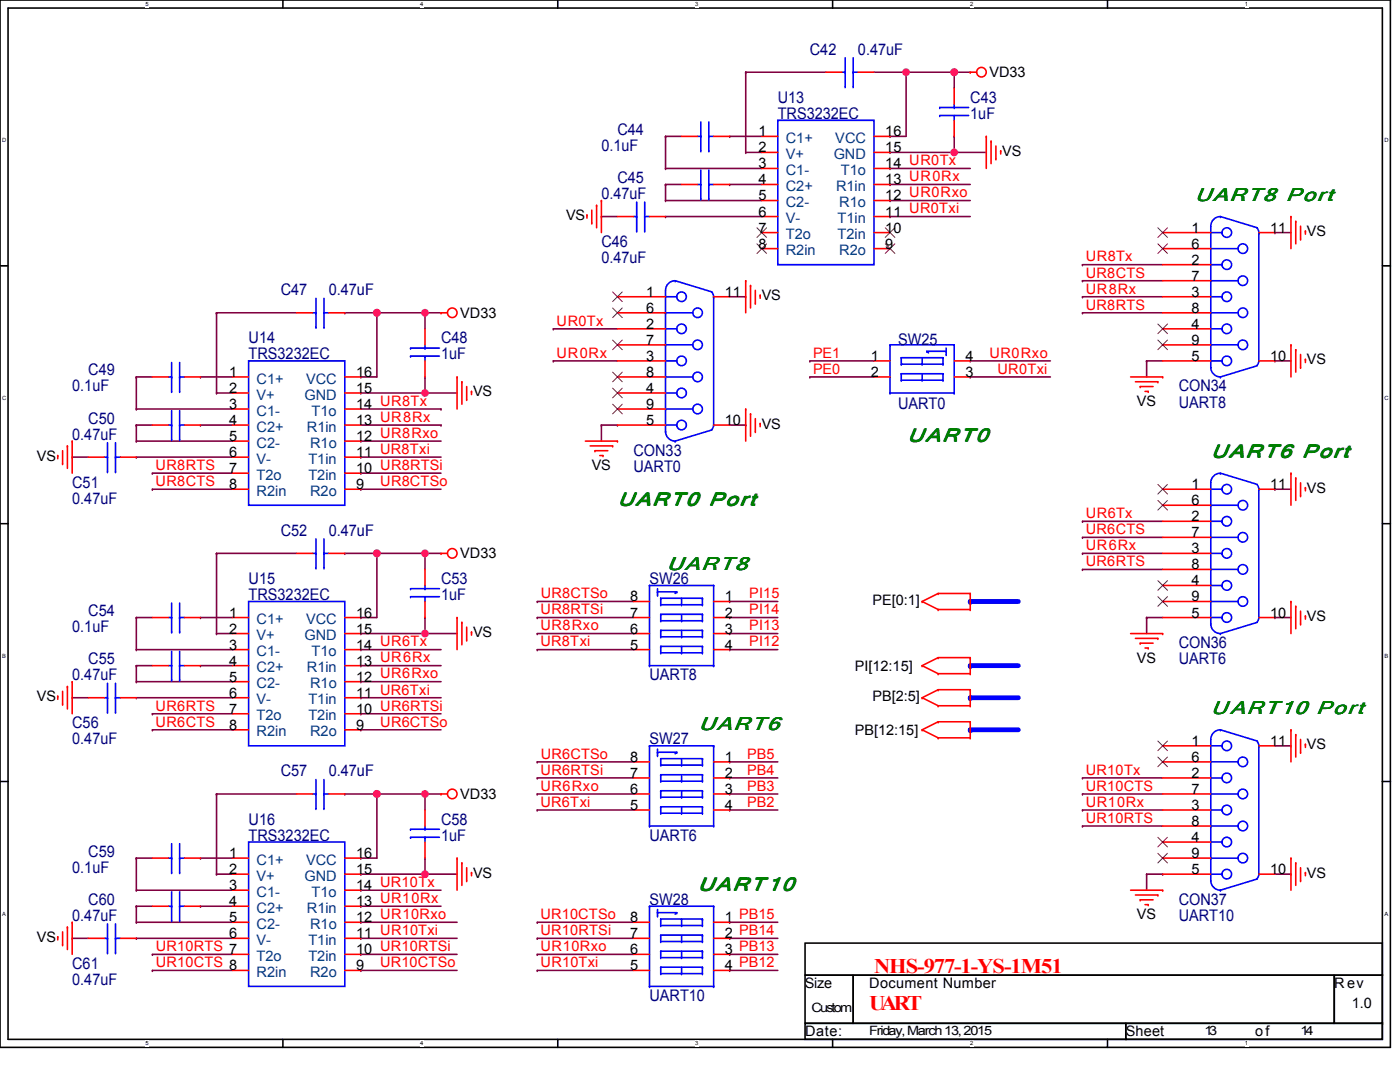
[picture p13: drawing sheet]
<svg xmlns="http://www.w3.org/2000/svg" width="279mm" height="216mm" viewBox="0 0 279 216" stroke-linecap="round" stroke-linejoin="round" font-family="sans-serif">
<defs><g id="words">
<g font-size="4.2" fill="#f00">
<text x="174.4" y="194.1">NHS-977-1-YS-1M51</text>
<text x="173.5" y="201.5">UART</text>
</g>
<g font-size="3.8" fill="#008000">
<text x="238.4" y="40.1">UART8 Port</text>
<text x="181.1" y="88.1">UART0</text>
<text x="241.6" y="91.3">UART6 Port</text>
<text x="123.2" y="100.9">UART0 Port</text>
<text x="133.1" y="113.7">UART8</text>
<text x="241.6" y="142.5">U ART10 Port</text>
<text x="241.6" y="142.6">UART10 Port</text>
<text x="139.5" y="145.7">UART6</text>
<text x="139.2" y="177.7">UART 10</text>
<text x="139.3" y="177.7">UART</text>
</g>
<g font-size="3.2" fill="#000080">
<text x="161.6" y="10.9">C42</text>
<text x="171.2" y="10.9">0.47uF</text>
<text x="155.2" y="20.5">U13</text>
<text x="155.2" y="23.7">TRS3232EC</text>
<text x="193.6" y="20.5">C43</text>
<text x="193.6" y="23.7">1uF</text>
<text x="123.2" y="26.9">C44</text>
<text x="120" y="30.1">0.1uF</text>
<text x="120" y="39.7">0.47uF</text>
<text x="123.2" y="36.5">C45</text>
<text x="120" y="49.3">C46</text>
<text x="120" y="52.5">0.47uF</text>
<text x="56" y="58.9">C47</text>
<text x="65.6" y="58.9">0.47uF</text>
<text x="49.6" y="68.5">U14</text>
<text x="49.6" y="71.7">TRS3232EC</text>
<text x="88" y="68.5">C48</text>
<text x="88" y="71.7">1uF</text>
<text x="179.2" y="68.8">SW25</text>
<text x="17.6" y="74.9">C49</text>
<text x="14.4" y="78.1">0.1uF</text>
<text x="179.2" y="81.6">UART0</text>
<text x="235.2" y="78.1">CON34</text>
<text x="235.2" y="81.3">UART8</text>
<text x="14.4" y="87.7">0.47uF</text>
<text x="17.6" y="84.5">C50</text>
<text x="126.4" y="90.9">CON33</text>
<text x="126.4" y="94.1">UART0</text>
<text x="14.4" y="97.3">C51</text>
<text x="14.4" y="100.5">0.47uF</text>
<text x="56" y="106.9">C52</text>
<text x="65.6" y="106.9">0.47uF</text>
<text x="49.6" y="116.5">U15</text>
<text x="49.6" y="119.7">TRS3232EC</text>
<text x="88" y="116.5">C53</text>
<text x="88" y="119.7">1uF</text>
<text x="129.6" y="116.5">SW26</text>
<text x="17.6" y="122.9">C54</text>
<text x="14.4" y="126.1">0.1uF</text>
<text x="235.2" y="129.3">CON36</text>
<text x="14.4" y="135.7">0.47uF</text>
<text x="17.6" y="132.5">C55</text>
<text x="129.6" y="135.7">UART8</text>
<text x="235.2" y="132.5">UART6</text>
<text x="14.4" y="145.3">C56</text>
<text x="14.4" y="148.5">0.47uF</text>
<text x="129.6" y="148.5">SW27</text>
<text x="56" y="154.9">C57</text>
<text x="65.6" y="154.9">0.47uF</text>
<text x="49.6" y="164.5">U16</text>
<text x="49.6" y="167.7">TRS3232EC</text>
<text x="88" y="164.5">C58</text>
<text x="88" y="167.7">1uF</text>
<text x="129.6" y="167.7">UART6</text>
<text x="17.6" y="170.9">C59</text>
<text x="14.4" y="174.1">0.1uF</text>
<text x="14.4" y="183.7">0.47uF</text>
<text x="17.6" y="180.5">C60</text>
<text x="129.6" y="180.5">SW28</text>
<text x="235.2" y="180.5">CON37</text>
<text x="235.2" y="183.7">UART10</text>
<text x="14.4" y="193.3">C61</text>
<text x="14.4" y="196.5">0.47uF</text>
<text x="129.6" y="199.7">UART10</text>
</g>
<g font-size="2.9">
<text x="197.5" y="15.4">VD33</text>
<text x="151.4" y="27.2">1</text>
<text x="176.7" y="27.2">16</text>
<text x="151.4" y="30.4">2</text>
<text x="151.4" y="33.6">3</text>
<text x="176.7" y="30.4">15</text>
<text x="176.7" y="33.6">14 UR0Tx</text>
<text x="200" y="31.1">VS</text>
<text x="151.4" y="36.8">4</text>
<text x="151.4" y="40">5</text>
<text x="176.7" y="36.8">13 UR0Rx</text>
<text x="176.7" y="40">12 UR0Rxo</text>
<text x="113" y="43.9">VS</text>
<text x="151.4" y="43.2">6</text>
<text x="151.4" y="46.4">7</text>
<text x="176.7" y="43.2">11 UR0Txi</text>
<text x="176.7" y="46.4">10</text>
<text x="237.8" y="46.4">1</text>
<text x="253.5" y="46.4">11</text>
<text x="260.8" y="47.1">VS</text>
<text x="151.4" y="49.6">8</text>
<text x="176.7" y="49.6">9</text>
<text x="237.8" y="49.6">6</text>
<text x="237.8" y="52.8">2</text>
<text x="129" y="59.2">1</text>
<text x="144.7" y="59.2">11</text>
<text x="152" y="59.9">VS</text>
<text x="237.8" y="56">7</text>
<text x="237.8" y="59.2">3</text>
<text x="91.9" y="63.4">VD33</text>
<text x="129" y="62.4">6</text>
<text x="129" y="65.6">2</text>
<text x="237.8" y="62.4">8</text>
<text x="237.8" y="65.6">4</text>
<text x="129" y="68.8">7</text>
<text x="237.8" y="68.8">9</text>
<text x="45.8" y="75.2">1</text>
<text x="71.1" y="75.2">16</text>
<text x="129" y="72">3</text>
<text x="129" y="75.2">8</text>
<text x="173.8" y="72">1</text>
<text x="173.8" y="75.2">2</text>
<text x="192.7" y="72">4</text>
<text x="192.7" y="75.2">3</text>
<text x="237.8" y="72">5</text>
<text x="253.5" y="72">10</text>
<text x="260.8" y="72.7">VS</text>
<text x="45.8" y="78.4">2</text>
<text x="45.8" y="81.6">3</text>
<text x="71.1" y="78.4">15</text>
<text x="71.1" y="81.6">14 UR8Tx</text>
<text x="94.4" y="79.1">VS</text>
<text x="129" y="78.4">4</text>
<text x="129" y="81.6">9</text>
<text x="226.9" y="81">VS</text>
<text x="45.8" y="84.8">4</text>
<text x="45.8" y="88">5</text>
<text x="71.1" y="84.8">13 UR8Rx</text>
<text x="71.1" y="88">12 UR8Rxo</text>
<text x="129" y="84.8">5</text>
<text x="144.7" y="84.8">10</text>
<text x="152" y="85.5">VS</text>
<text x="7.4" y="91.9">VS</text>
<text x="45.8" y="91.2">6</text>
<text x="45.8" y="94.4">7</text>
<text x="71.1" y="91.2">11 UR8Txi</text>
<text x="71.1" y="94.4">10 UR8RTSi</text>
<text x="118.1" y="93.8">VS</text>
<text x="45.8" y="97.6">8</text>
<text x="71.1" y="97.6">9</text>
<text x="237.8" y="97.6">1</text>
<text x="237.8" y="100.8">6</text>
<text x="253.5" y="97.6">11</text>
<text x="260.8" y="98.3">VS</text>
<text x="237.8" y="104">2</text>
<text x="237.8" y="107.2">7</text>
<text x="91.9" y="111.4">VD33</text>
<text x="237.8" y="110.4">3</text>
<text x="237.8" y="113.6">8</text>
<text x="237.8" y="116.8">4</text>
<text x="45.8" y="123.2">1</text>
<text x="71.1" y="123.2">16</text>
<text x="125.8" y="120">8</text>
<text x="125.8" y="123.2">7</text>
<text x="144.7" y="120">1</text>
<text x="144.7" y="123.2">2</text>
<text x="174.1" y="120.7">PE[0:1]</text>
<text x="237.8" y="120">9</text>
<text x="237.8" y="123.2">5</text>
<text x="253.5" y="123.2">10</text>
<text x="260.8" y="123.9">VS</text>
<text x="45.8" y="126.4">2</text>
<text x="45.8" y="129.6">3</text>
<text x="71.1" y="126.4">15</text>
<text x="71.1" y="129.6">14 UR6Tx</text>
<text x="94.4" y="127.1">VS</text>
<text x="125.8" y="126.4">6</text>
<text x="125.8" y="129.6">5</text>
<text x="144.7" y="126.4">3</text>
<text x="144.7" y="129.6">4</text>
<text x="45.8" y="132.8">4</text>
<text x="45.8" y="136">5</text>
<text x="71.1" y="132.8">13 UR6Rx</text>
<text x="71.1" y="136">12 UR6Rxo</text>
<text x="170.6" y="133.8">PI[12:15]</text>
<text x="226.9" y="132.2">VS</text>
<text x="7.4" y="139.9">VS</text>
<text x="45.8" y="139.2">6</text>
<text x="45.8" y="142.4">7</text>
<text x="71.1" y="139.2">11 UR6Txi</text>
<text x="71.1" y="142.4">10 UR6RTSi</text>
<text x="174.1" y="139.9">PB[2:5]</text>
<text x="45.8" y="145.6">8</text>
<text x="71.1" y="145.6">9</text>
<text x="170.6" y="146.6">PB[12:15]</text>
<text x="237.8" y="148.8">1</text>
<text x="253.5" y="148.8">11</text>
<text x="260.8" y="149.5">VS</text>
<text x="125.8" y="152">8</text>
<text x="125.8" y="155.2">7</text>
<text x="144.7" y="152">1</text>
<text x="144.7" y="155.2">2</text>
<text x="237.8" y="152">6</text>
<text x="237.8" y="155.2">2</text>
<text x="91.9" y="159.4">VD33</text>
<text x="125.8" y="158.4">6</text>
<text x="125.8" y="161.6">5</text>
<text x="144.7" y="158.4">3</text>
<text x="144.7" y="161.6">4</text>
<text x="237.8" y="158.4">7</text>
<text x="237.8" y="161.6">3</text>
<text x="237.8" y="164.8">8</text>
<text x="45.8" y="171.2">1</text>
<text x="71.1" y="171.2">16</text>
<text x="237.8" y="168">4</text>
<text x="237.8" y="171.2">9</text>
<text x="45.8" y="174.4">2</text>
<text x="45.8" y="177.6">3</text>
<text x="71.1" y="174.4">15</text>
<text x="71.1" y="177.6">14 UR10Tx</text>
<text x="94.4" y="175.1">VS</text>
<text x="237.8" y="174.4">5</text>
<text x="253.5" y="174.4">10</text>
<text x="260.8" y="175.1">VS</text>
<text x="45.8" y="180.8">4</text>
<text x="45.8" y="184">5</text>
<text x="71.1" y="180.8">13 UR10Rx</text>
<text x="71.1" y="184">12 UR10Rxo</text>
<text x="125.8" y="184">8</text>
<text x="144.7" y="184">1 PB15</text>
<text x="226.9" y="183.4">VS</text>
<text x="7.4" y="187.9">VS</text>
<text x="45.8" y="187.2">6</text>
<text x="71.1" y="187.2">11 UR10Txi</text>
<text x="71.1" y="190.4">10 UR10RTSi</text>
<text x="125.8" y="187.2">7</text>
<text x="125.8" y="190.4">6</text>
<text x="144.7" y="187.2">2 PB14</text>
<text x="144.7" y="190.4">3 PB13</text>
<text x="71.1" y="193.6">9</text>
<text x="125.8" y="193.6">5</text>
<text x="144.7" y="193.6">4 PB12</text>
<text x="160.6" y="197.2">Size</text>
<text x="173.5" y="197.2">Document Number</text>
<text x="266.3" y="197.2">Rev</text>
<text x="269.8" y="201">1.0</text>
<text x="160.7" y="206.8">Date:</text>
<text x="224.7" y="206.8">Sheet</text>
<text x="250.5" y="206.8">of</text>
</g>
<g font-size="2.9" fill="#004080">
<text x="156.8" y="28.5">C1+</text>
<text x="166.7" y="28.5">VCC</text>
<text x="156.8" y="31.7">V+</text>
<text x="156.8" y="34.9">C1-</text>
<text x="166.4" y="31.7">GND</text>
<text x="167.8" y="34.9">T1o</text>
<text x="156.8" y="38.1">C2+</text>
<text x="156.8" y="41.3">C2-</text>
<text x="166.8" y="38.1">R1in</text>
<text x="167.5" y="41.3">R1o</text>
<text x="156.8" y="44.5">V-</text>
<text x="156.8" y="47.7">T2o</text>
<text x="167.2" y="44.5">T1in</text>
<text x="167.2" y="47.7">T2in</text>
<text x="156.8" y="50.9">R2in</text>
<text x="167.5" y="50.9">R2o</text>
<text x="51.2" y="76.5">C1+</text>
<text x="61.1" y="76.5">VCC</text>
<text x="51.2" y="79.7">V+</text>
<text x="51.2" y="82.9">C1-</text>
<text x="60.8" y="79.7">GND</text>
<text x="62.2" y="82.9">T1o</text>
<text x="51.2" y="86.1">C2+</text>
<text x="51.2" y="89.3">C2-</text>
<text x="61.2" y="86.1">R1in</text>
<text x="61.9" y="89.3">R1o</text>
<text x="51.2" y="92.5">V-</text>
<text x="51.2" y="95.7">T2o</text>
<text x="61.6" y="92.5">T1in</text>
<text x="61.6" y="95.7">T2in</text>
<text x="51.2" y="98.9">R2in</text>
<text x="61.9" y="98.9">R2o</text>
<text x="51.2" y="124.5">C1+</text>
<text x="61.1" y="124.5">VCC</text>
<text x="51.2" y="127.7">V+</text>
<text x="51.2" y="130.9">C1-</text>
<text x="60.8" y="127.7">GND</text>
<text x="62.2" y="130.9">T1o</text>
<text x="51.2" y="134.1">C2+</text>
<text x="51.2" y="137.3">C2-</text>
<text x="61.2" y="134.1">R1in</text>
<text x="61.9" y="137.3">R1o</text>
<text x="51.2" y="140.5">V-</text>
<text x="51.2" y="143.7">T2o</text>
<text x="61.6" y="140.5">T1in</text>
<text x="61.6" y="143.7">T2in</text>
<text x="51.2" y="146.9">R2in</text>
<text x="61.9" y="146.9">R2o</text>
<text x="51.2" y="172.5">C1+</text>
<text x="61.1" y="172.5">VCC</text>
<text x="51.2" y="175.7">V+</text>
<text x="51.2" y="178.9">C1-</text>
<text x="60.8" y="175.7">GND</text>
<text x="62.2" y="178.9">T1o</text>
<text x="51.2" y="182.1">C2+</text>
<text x="51.2" y="185.3">C2-</text>
<text x="61.2" y="182.1">R1in</text>
<text x="61.9" y="185.3">R1o</text>
<text x="51.2" y="188.5">V-</text>
<text x="51.2" y="191.7">T2o</text>
<text x="61.6" y="188.5">T1in</text>
<text x="61.6" y="191.7">T2in</text>
<text x="51.2" y="194.9">R2in</text>
<text x="61.9" y="194.9">R2o</text>
</g>
<g font-size="2.9" fill="#f00">
<text x="216.7" y="52.2">UR8Tx</text>
<text x="216.7" y="55.4">UR8CTS</text>
<text x="216.7" y="58.6">UR8Rx</text>
<text x="111.1" y="65">UR0Tx</text>
<text x="216.7" y="61.8">UR8RTS</text>
<text x="111.1" y="71.4">UR0Rx</text>
<text x="162.3" y="71.4">PE1</text>
<text x="197.5" y="71.4">UR0Rxo</text>
<text x="162.3" y="74.6">PE0</text>
<text x="199.1" y="74.6">UR0Txi</text>
<text x="31.1" y="93.8">UR8RTS</text>
<text x="31.1" y="97">UR8CTS</text>
<text x="75.9" y="97">UR8CTSo</text>
<text x="216.7" y="106.6">UR6CTS</text>
<text x="216.7" y="103.4">UR6Tx</text>
<text x="216.7" y="113">UR6RTS</text>
<text x="216.7" y="109.8">UR6Rx</text>
<text x="107.9" y="119.4">UR8CTSo</text>
<text x="149.5" y="119.4">PI15</text>
<text x="107.9" y="125.8">UR8Rxo</text>
<text x="107.9" y="122.6">UR8RTSi</text>
<text x="149.5" y="122.6">PI14</text>
<text x="149.5" y="125.8">PI13</text>
<text x="107.9" y="129">UR8Txi</text>
<text x="149.5" y="129">PI12</text>
<text x="31.1" y="141.8">UR6RTS</text>
<text x="31.1" y="145">UR6CTS</text>
<text x="75.9" y="145">UR6CTSo</text>
<text x="107.9" y="154.6">UR6RTSi</text>
<text x="107.9" y="151.4">UR6CTSo</text>
<text x="149.1" y="154.6">PB4</text>
<text x="149.1" y="151.4">PB5</text>
<text x="216.7" y="154.6">UR10Tx</text>
<text x="107.9" y="161">UR6Txi</text>
<text x="107.9" y="157.8">UR6Rxo</text>
<text x="149.1" y="161">PB2</text>
<text x="149.1" y="157.8">PB3</text>
<text x="216.7" y="161">UR10Rx</text>
<text x="216.7" y="157.8">UR10CTS</text>
<text x="216.7" y="164.2">UR10RTS</text>
<text x="107.9" y="183.4">UR10CTSo</text>
<text x="31.1" y="189.8">UR10RTS 7</text>
<text x="107.9" y="189.8">UR10Rxo</text>
<text x="107.9" y="186.6">UR10RTSi</text>
<text x="31.1" y="193">UR10CTS 8</text>
<text x="75.9" y="193">UR10CTSo</text>
<text x="107.9" y="193">UR10Txi</text>
</g>
<g font-size="2.6">
<text x="161.9" y="202">Custom</text>
<text x="173.5" y="206.5">Friday, March 13, 2015</text>
<text x="240.4" y="206.5">13</text>
<text x="259.6" y="206.5">14</text>
</g>
<g font-size="1.1">
<text x="29" y="1.2">5</text>
<text x="83.9" y="1.2">4</text>
<text x="138.7" y="1.2">3</text>
<text x="193.6" y="1.2">2</text>
<text x="248.5" y="1.2">1</text>
<text x=".4" y="28.4">D</text>
<text x="276.3" y="28.4">D</text>
<text x=".4" y="79.8">C</text>
<text x="276.3" y="79.8">C</text>
<text x=".4" y="131.2">B</text>
<text x="276.3" y="131.2">B</text>
<text x=".4" y="182.7">A</text>
<text x="276.3" y="182.7">A</text>
<text x="29" y="208.6">5</text>
<text x="83.9" y="208.6">4</text>
<text x="138.7" y="208.6">3</text>
<text x="193.6" y="208.6">2</text>
<text x="248.5" y="208.6">1</text>
</g>
</g></defs>
<path d="M0 0h277.5v209h-277.5zM1.6 1.6h274.3v205.8h-274.3z" fill="none" stroke="#000" stroke-width=".32"/>
<g fill="#fff">
<path d="M29 .2h.7v1.2h-.7z"/>
<path d="M29 207.6h.7v1.2h-.7z"/>
</g>
<path d="M56.5 0v1.6M56.5 207.4v1.6" fill="none" stroke="#000" stroke-width=".32"/>
<g fill="#fff">
<path d="M83.9 .2h.6v1.2h-.6z"/>
<path d="M83.9 207.6h.6v1.2h-.6z"/>
</g>
<path d="M111.3 0v1.6M111.3 207.4v1.6" fill="none" stroke="#000" stroke-width=".32"/>
<g fill="#fff">
<path d="M138.7 .2h.7v1.2h-.7z"/>
<path d="M138.7 207.6h.7v1.2h-.7z"/>
</g>
<path d="M166.2 0v1.6M166.2 207.4v1.6" fill="none" stroke="#000" stroke-width=".32"/>
<g fill="#fff">
<path d="M193.6 .2h.6v1.2h-.6z"/>
<path d="M193.6 207.6h.6v1.2h-.6z"/>
</g>
<path d="M221 0v1.6M221 207.4v1.6" fill="none" stroke="#000" stroke-width=".32"/>
<g fill="#fff">
<path d="M248.5 .2h.6v1.2h-.6z"/>
<path d="M248.5 207.6h.6v1.2h-.6z"/>
<path d="M.4 27.3h.8v1.3h-.8z"/>
<path d="M276.3 27.3h.8v1.3h-.8z"/>
<path d="M.4 78.8h.8v1.2h-.8z"/>
<path d="M276.3 78.8h.8v1.2h-.8z"/>
</g>
<path d="M0 53h1.6M275.9 53h1.6" fill="none" stroke="#000" stroke-width=".32"/>
<g fill="#fff">
<path d="M.4 130.2h.8v1.3h-.8z"/>
<path d="M276.3 130.2h.7v1.3h-.7z"/>
</g>
<path d="M0 104.5h1.6M275.9 104.5h1.6" fill="none" stroke="#000" stroke-width=".32"/>
<g fill="#fff">
<path d="M.4 181.7h.8v1.2h-.8z"/>
<path d="M276.3 181.7h.7v1.2h-.7z"/>
</g>
<path d="M0 155.9h1.6M275.9 155.9h1.6" fill="none" stroke="#000" stroke-width=".32"/>
<path d="M228.8 174.4v3.2" fill="none" stroke="#800040" stroke-width=".32"/>
<circle cx="228.8" cy="174.4" r=".16" fill="#800040"/>
<path d="M254.4 148.8h3.2" fill="none" stroke="#800040" stroke-width=".32"/>
<circle cx="257.6" cy="148.8" r=".16" fill="#800040"/>
<path d="M254.4 174.4h3.2" fill="none" stroke="#800040" stroke-width=".32"/>
<circle cx="257.6" cy="174.4" r=".16" fill="#800040"/>
<path d="M145.6 155.2h9.6" fill="none" stroke="#800040" stroke-width=".32"/>
<circle cx="145.6" cy="155.2" r=".16" fill="#800040"/>
<path d="M145.6 152h9.6" fill="none" stroke="#800040" stroke-width=".32"/>
<circle cx="145.6" cy="152" r=".16" fill="#800040"/>
<path d="M145.6 161.6h9.6" fill="none" stroke="#800040" stroke-width=".32"/>
<circle cx="145.6" cy="161.6" r=".16" fill="#800040"/>
<path d="M145.6 158.4h9.6" fill="none" stroke="#800040" stroke-width=".32"/>
<circle cx="145.6" cy="158.4" r=".16" fill="#800040"/>
<path d="M228.8 72h3.2" fill="none" stroke="#800040" stroke-width=".32"/>
<circle cx="228.8" cy="72" r=".16" fill="#800040"/>
<path d="M254.4 46.4h3.2" fill="none" stroke="#800040" stroke-width=".32"/>
<circle cx="254.4" cy="46.4" r=".16" fill="#800040"/>
<path d="M254.4 72h3.2" fill="none" stroke="#800040" stroke-width=".32"/>
<circle cx="254.4" cy="72" r=".16" fill="#800040"/>
<path d="M120 84.8h3.2" fill="none" stroke="#800040" stroke-width=".32"/>
<circle cx="123.2" cy="84.8" r=".16" fill="#800040"/>
<path d="M145.6 59.2h3.2" fill="none" stroke="#800040" stroke-width=".32"/>
<circle cx="148.8" cy="59.2" r=".16" fill="#800040"/>
<path d="M145.6 84.8h3.2" fill="none" stroke="#800040" stroke-width=".32"/>
<circle cx="148.8" cy="84.8" r=".16" fill="#800040"/>
<path d="M110.4 65.6h12.8" fill="none" stroke="#800040" stroke-width=".32"/>
<circle cx="110.4" cy="65.6" r=".16" fill="#800040"/>
<path d="M110.4 72h12.8" fill="none" stroke="#800040" stroke-width=".32"/>
<circle cx="110.4" cy="72" r=".16" fill="#800040"/>
<path d="M27.2 84.8v3.2" fill="none" stroke="#800040" stroke-width=".32"/>
<circle cx="27.2" cy="84.8" r=".16" fill="#800040"/>
<path d="M27.2 75.2v6.4" fill="none" stroke="#800040" stroke-width=".32"/>
<circle cx="27.2" cy="75.2" r=".16" fill="#800040"/>
<path d="M40 75.2h6.4" fill="none" stroke="#800040" stroke-width=".32"/>
<circle cx="40" cy="75.2" r=".16" fill="#800040"/>
<path d="M40 84.8h6.4" fill="none" stroke="#800040" stroke-width=".32"/>
<circle cx="40" cy="84.8" r=".16" fill="#800040"/>
<path d="M27.2 88h19.2" fill="none" stroke="#800040" stroke-width=".32"/>
<circle cx="27.2" cy="88" r=".16" fill="#800040"/>
<path d="M72 91.2h16" fill="none" stroke="#800040" stroke-width=".32"/>
<circle cx="72" cy="91.2" r=".16" fill="#800040"/>
<path d="M84.8 62.4v3.2" fill="none" stroke="#800040" stroke-width=".32"/>
<circle cx="84.8" cy="62.4" r=".16" fill="#800040"/>
<path d="M27.2 81.6h19.2" fill="none" stroke="#800040" stroke-width=".32"/>
<circle cx="27.2" cy="81.6" r=".16" fill="#800040"/>
<path d="M43.2 78.4h3.2" fill="none" stroke="#800040" stroke-width=".32"/>
<circle cx="43.2" cy="78.4" r=".16" fill="#800040"/>
<path d="M43.2 62.4h16" fill="none" stroke="#800040" stroke-width=".32"/>
<circle cx="43.2" cy="62.4" r=".16" fill="#800040"/>
<path d="M27.2 84.8h3.2" fill="none" stroke="#800040" stroke-width=".32"/>
<circle cx="27.2" cy="84.8" r=".16" fill="#800040"/>
<path d="M27.2 91.2h19.2" fill="none" stroke="#800040" stroke-width=".32"/>
<circle cx="27.2" cy="91.2" r=".16" fill="#800040"/>
<path d="M27.2 75.2h3.2" fill="none" stroke="#800040" stroke-width=".32"/>
<circle cx="27.2" cy="75.2" r=".16" fill="#800040"/>
<path d="M43.2 62.4v16" fill="none" stroke="#800040" stroke-width=".32"/>
<circle cx="43.2" cy="62.4" r=".16" fill="#800040"/>
<path d="M84.8 75.2v3.2" fill="none" stroke="#800040" stroke-width=".32"/>
<circle cx="84.8" cy="75.2" r=".16" fill="#800040"/>
<path d="M72 88h16" fill="none" stroke="#800040" stroke-width=".32"/>
<circle cx="72" cy="88" r=".16" fill="#800040"/>
<path d="M27.2 132.8v3.2" fill="none" stroke="#800040" stroke-width=".32"/>
<circle cx="27.2" cy="132.8" r=".16" fill="#800040"/>
<path d="M27.2 123.2v6.4" fill="none" stroke="#800040" stroke-width=".32"/>
<circle cx="27.2" cy="123.2" r=".16" fill="#800040"/>
<path d="M40 123.2h6.4" fill="none" stroke="#800040" stroke-width=".32"/>
<circle cx="40" cy="123.2" r=".16" fill="#800040"/>
<path d="M40 132.8h6.4" fill="none" stroke="#800040" stroke-width=".32"/>
<circle cx="40" cy="132.8" r=".16" fill="#800040"/>
<path d="M27.2 136h19.2" fill="none" stroke="#800040" stroke-width=".32"/>
<circle cx="27.2" cy="136" r=".16" fill="#800040"/>
<path d="M27.2 129.6h19.2" fill="none" stroke="#800040" stroke-width=".32"/>
<circle cx="27.2" cy="129.6" r=".16" fill="#800040"/>
<path d="M43.2 126.4h3.2" fill="none" stroke="#800040" stroke-width=".32"/>
<circle cx="43.2" cy="126.4" r=".16" fill="#800040"/>
<path d="M43.2 110.4h16" fill="none" stroke="#800040" stroke-width=".32"/>
<circle cx="43.2" cy="110.4" r=".16" fill="#800040"/>
<path d="M27.2 132.8h3.2" fill="none" stroke="#800040" stroke-width=".32"/>
<circle cx="27.2" cy="132.8" r=".16" fill="#800040"/>
<path d="M27.2 139.2h19.2" fill="none" stroke="#800040" stroke-width=".32"/>
<circle cx="27.2" cy="139.2" r=".16" fill="#800040"/>
<path d="M27.2 123.2h3.2" fill="none" stroke="#800040" stroke-width=".32"/>
<circle cx="27.2" cy="123.2" r=".16" fill="#800040"/>
<path d="M43.2 110.4v16" fill="none" stroke="#800040" stroke-width=".32"/>
<circle cx="43.2" cy="110.4" r=".16" fill="#800040"/>
<path d="M72 123.2h3.2" fill="none" stroke="#800040" stroke-width=".32"/>
<circle cx="72" cy="123.2" r=".16" fill="#800040"/>
<path d="M84.8 126.4h6.4" fill="none" stroke="#800040" stroke-width=".32"/>
<circle cx="84.8" cy="126.4" r=".16" fill="#800040"/>
<path d="M72 94.4h16" fill="none" stroke="#800040" stroke-width=".32"/>
<circle cx="72" cy="94.4" r=".16" fill="#800040"/>
<path d="M72 97.6h16" fill="none" stroke="#800040" stroke-width=".32"/>
<circle cx="72" cy="97.6" r=".16" fill="#800040"/>
<path d="M14.4 91.2h3.2" fill="none" stroke="#800040" stroke-width=".32"/>
<circle cx="14.4" cy="91.2" r=".16" fill="#800040"/>
<path d="M75.2 62.4v12.8" fill="none" stroke="#800040" stroke-width=".32"/>
<circle cx="75.2" cy="62.4" r=".16" fill="#800040"/>
<path d="M14.4 139.2h3.2" fill="none" stroke="#800040" stroke-width=".32"/>
<circle cx="14.4" cy="139.2" r=".16" fill="#800040"/>
<path d="M27.2 180.8v3.2" fill="none" stroke="#800040" stroke-width=".32"/>
<circle cx="27.2" cy="180.8" r=".16" fill="#800040"/>
<path d="M27.2 171.2v6.4" fill="none" stroke="#800040" stroke-width=".32"/>
<circle cx="27.2" cy="171.2" r=".16" fill="#800040"/>
<path d="M40 171.2h6.4" fill="none" stroke="#800040" stroke-width=".32"/>
<circle cx="40" cy="171.2" r=".16" fill="#800040"/>
<path d="M40 180.8h6.4" fill="none" stroke="#800040" stroke-width=".32"/>
<circle cx="40" cy="180.8" r=".16" fill="#800040"/>
<path d="M27.2 184h19.2" fill="none" stroke="#800040" stroke-width=".32"/>
<circle cx="27.2" cy="184" r=".16" fill="#800040"/>
<path d="M72 177.6h16" fill="none" stroke="#800040" stroke-width=".32"/>
<circle cx="72" cy="177.6" r=".16" fill="#800040"/>
<path d="M84.8 158.4h3.2" fill="none" stroke="#800040" stroke-width=".32"/>
<circle cx="84.8" cy="158.4" r=".16" fill="#800040"/>
<path d="M27.2 177.6h19.2" fill="none" stroke="#800040" stroke-width=".32"/>
<circle cx="27.2" cy="177.6" r=".16" fill="#800040"/>
<path d="M27.2 180.8h3.2" fill="none" stroke="#800040" stroke-width=".32"/>
<circle cx="27.2" cy="180.8" r=".16" fill="#800040"/>
<path d="M27.2 187.2h19.2" fill="none" stroke="#800040" stroke-width=".32"/>
<circle cx="27.2" cy="187.2" r=".16" fill="#800040"/>
<path d="M27.2 171.2h3.2" fill="none" stroke="#800040" stroke-width=".32"/>
<circle cx="27.2" cy="171.2" r=".16" fill="#800040"/>
<path d="M72 180.8h16" fill="none" stroke="#800040" stroke-width=".32"/>
<circle cx="72" cy="180.8" r=".16" fill="#800040"/>
<path d="M43.2 158.4v16" fill="none" stroke="#800040" stroke-width=".32"/>
<circle cx="43.2" cy="158.4" r=".16" fill="#800040"/>
<path d="M84.8 171.2v3.2" fill="none" stroke="#800040" stroke-width=".32"/>
<circle cx="84.8" cy="171.2" r=".16" fill="#800040"/>
<path d="M30.4 190.4h16" fill="none" stroke="#800040" stroke-width=".32"/>
<circle cx="30.4" cy="190.4" r=".16" fill="#800040"/>
<path d="M30.4 193.6h16" fill="none" stroke="#800040" stroke-width=".32"/>
<circle cx="30.4" cy="193.6" r=".16" fill="#800040"/>
<path d="M14.4 187.2h3.2" fill="none" stroke="#800040" stroke-width=".32"/>
<circle cx="14.4" cy="187.2" r=".16" fill="#800040"/>
<path d="M75.2 158.4v12.8" fill="none" stroke="#800040" stroke-width=".32"/>
<circle cx="75.2" cy="158.4" r=".16" fill="#800040"/>
<path d="M216 62.4h16" fill="none" stroke="#800040" stroke-width=".32"/>
<circle cx="216" cy="62.4" r=".16" fill="#800040"/>
<path d="M216 56h16" fill="none" stroke="#800040" stroke-width=".32"/>
<circle cx="216" cy="56" r=".16" fill="#800040"/>
<path d="M216 52.8h16" fill="none" stroke="#800040" stroke-width=".32"/>
<circle cx="216" cy="52.8" r=".16" fill="#800040"/>
<path d="M216 59.2h16" fill="none" stroke="#800040" stroke-width=".32"/>
<circle cx="216" cy="59.2" r=".16" fill="#800040"/>
<path d="M30.4 94.4h16" fill="none" stroke="#800040" stroke-width=".32"/>
<circle cx="30.4" cy="94.4" r=".16" fill="#800040"/>
<path d="M30.4 97.6h16" fill="none" stroke="#800040" stroke-width=".32"/>
<circle cx="30.4" cy="97.6" r=".16" fill="#800040"/>
<path d="M72 81.6h16" fill="none" stroke="#800040" stroke-width=".32"/>
<circle cx="88" cy="81.6" r=".16" fill="#800040"/>
<path d="M72 84.8h16" fill="none" stroke="#800040" stroke-width=".32"/>
<circle cx="88" cy="84.8" r=".16" fill="#800040"/>
<path d="M107.2 129.6h19.2" fill="none" stroke="#800040" stroke-width=".32"/>
<circle cx="107.2" cy="129.6" r=".16" fill="#800040"/>
<path d="M107.2 126.4h19.2" fill="none" stroke="#800040" stroke-width=".32"/>
<circle cx="107.2" cy="126.4" r=".16" fill="#800040"/>
<path d="M107.2 123.2h19.2" fill="none" stroke="#800040" stroke-width=".32"/>
<circle cx="107.2" cy="123.2" r=".16" fill="#800040"/>
<path d="M107.2 120h19.2" fill="none" stroke="#800040" stroke-width=".32"/>
<circle cx="107.2" cy="120" r=".16" fill="#800040"/>
<path d="M216 113.6h16" fill="none" stroke="#800040" stroke-width=".32"/>
<circle cx="216" cy="113.6" r=".16" fill="#800040"/>
<path d="M216 107.2h16" fill="none" stroke="#800040" stroke-width=".32"/>
<circle cx="216" cy="107.2" r=".16" fill="#800040"/>
<path d="M216 104h16" fill="none" stroke="#800040" stroke-width=".32"/>
<circle cx="216" cy="104" r=".16" fill="#800040"/>
<path d="M216 110.4h16" fill="none" stroke="#800040" stroke-width=".32"/>
<circle cx="216" cy="110.4" r=".16" fill="#800040"/>
<path d="M216 164.8h16" fill="none" stroke="#800040" stroke-width=".32"/>
<circle cx="216" cy="164.8" r=".16" fill="#800040"/>
<path d="M216 158.4h16" fill="none" stroke="#800040" stroke-width=".32"/>
<circle cx="216" cy="158.4" r=".16" fill="#800040"/>
<path d="M216 155.2h16" fill="none" stroke="#800040" stroke-width=".32"/>
<circle cx="216" cy="155.2" r=".16" fill="#800040"/>
<path d="M216 161.6h16" fill="none" stroke="#800040" stroke-width=".32"/>
<circle cx="216" cy="161.6" r=".16" fill="#800040"/>
<path d="M132.8 36.8v3.2" fill="none" stroke="#800040" stroke-width=".32"/>
<circle cx="132.8" cy="36.8" r=".16" fill="#800040"/>
<path d="M132.8 27.2v6.4" fill="none" stroke="#800040" stroke-width=".32"/>
<circle cx="132.8" cy="27.2" r=".16" fill="#800040"/>
<path d="M145.6 27.2h6.4" fill="none" stroke="#800040" stroke-width=".32"/>
<circle cx="145.6" cy="27.2" r=".16" fill="#800040"/>
<path d="M145.6 36.8h6.4" fill="none" stroke="#800040" stroke-width=".32"/>
<circle cx="145.6" cy="36.8" r=".16" fill="#800040"/>
<path d="M132.8 40h19.2" fill="none" stroke="#800040" stroke-width=".32"/>
<circle cx="132.8" cy="40" r=".16" fill="#800040"/>
<path d="M177.6 43.2h16" fill="none" stroke="#800040" stroke-width=".32"/>
<circle cx="177.6" cy="43.2" r=".16" fill="#800040"/>
<path d="M177.6 33.6h16" fill="none" stroke="#800040" stroke-width=".32"/>
<circle cx="177.6" cy="33.6" r=".16" fill="#800040"/>
<path d="M132.8 33.6h19.2" fill="none" stroke="#800040" stroke-width=".32"/>
<circle cx="132.8" cy="33.6" r=".16" fill="#800040"/>
<path d="M148.8 30.4h3.2" fill="none" stroke="#800040" stroke-width=".32"/>
<circle cx="148.8" cy="30.4" r=".16" fill="#800040"/>
<path d="M148.8 14.4h16" fill="none" stroke="#800040" stroke-width=".32"/>
<circle cx="148.8" cy="14.4" r=".16" fill="#800040"/>
<path d="M132.8 36.8h3.2" fill="none" stroke="#800040" stroke-width=".32"/>
<circle cx="132.8" cy="36.8" r=".16" fill="#800040"/>
<path d="M132.8 43.2h19.2" fill="none" stroke="#800040" stroke-width=".32"/>
<circle cx="132.8" cy="43.2" r=".16" fill="#800040"/>
<path d="M132.8 27.2h3.2" fill="none" stroke="#800040" stroke-width=".32"/>
<circle cx="132.8" cy="27.2" r=".16" fill="#800040"/>
<path d="M177.6 36.8h16" fill="none" stroke="#800040" stroke-width=".32"/>
<circle cx="177.6" cy="36.8" r=".16" fill="#800040"/>
<path d="M148.8 14.4v16" fill="none" stroke="#800040" stroke-width=".32"/>
<circle cx="148.8" cy="14.4" r=".16" fill="#800040"/>
<path d="M177.6 27.2h3.2" fill="none" stroke="#800040" stroke-width=".32"/>
<circle cx="177.6" cy="27.2" r=".16" fill="#800040"/>
<path d="M177.6 40h16" fill="none" stroke="#800040" stroke-width=".32"/>
<circle cx="177.6" cy="40" r=".16" fill="#800040"/>
<path d="M190.4 27.2v3.2" fill="none" stroke="#800040" stroke-width=".32"/>
<circle cx="190.4" cy="27.2" r=".16" fill="#800040"/>
<path d="M30.4 142.4h16" fill="none" stroke="#800040" stroke-width=".32"/>
<circle cx="30.4" cy="142.4" r=".16" fill="#800040"/>
<path d="M30.4 145.6h16" fill="none" stroke="#800040" stroke-width=".32"/>
<circle cx="30.4" cy="145.6" r=".16" fill="#800040"/>
<path d="M72 129.6h16" fill="none" stroke="#800040" stroke-width=".32"/>
<circle cx="72" cy="129.6" r=".16" fill="#800040"/>
<path d="M72 132.8h16" fill="none" stroke="#800040" stroke-width=".32"/>
<circle cx="72" cy="132.8" r=".16" fill="#800040"/>
<path d="M120 43.2h3.2" fill="none" stroke="#800040" stroke-width=".32"/>
<circle cx="120" cy="43.2" r=".16" fill="#800040"/>
<path d="M72 139.2h16" fill="none" stroke="#800040" stroke-width=".32"/>
<circle cx="72" cy="139.2" r=".16" fill="#800040"/>
<path d="M72 136h16" fill="none" stroke="#800040" stroke-width=".32"/>
<circle cx="72" cy="136" r=".16" fill="#800040"/>
<path d="M72 142.4h16" fill="none" stroke="#800040" stroke-width=".32"/>
<circle cx="72" cy="142.4" r=".16" fill="#800040"/>
<path d="M72 145.6h16" fill="none" stroke="#800040" stroke-width=".32"/>
<circle cx="72" cy="145.6" r=".16" fill="#800040"/>
<path d="M193.6 120h9.6" fill="none" stroke="#00f" stroke-width=".96"/>
<circle cx="193.6" cy="120" r=".48" fill="#00f"/>
<path d="M193.6 132.8h9.6" fill="none" stroke="#00f" stroke-width=".96"/>
<circle cx="193.6" cy="132.8" r=".48" fill="#00f"/>
<path d="M193.6 139.2h9.6" fill="none" stroke="#00f" stroke-width=".96"/>
<circle cx="193.6" cy="139.2" r=".48" fill="#00f"/>
<path d="M193.6 145.6h9.6" fill="none" stroke="#00f" stroke-width=".96"/>
<circle cx="193.6" cy="145.6" r=".48" fill="#00f"/>
<path d="M145.6 187.2h9.6" fill="none" stroke="#800040" stroke-width=".32"/>
<circle cx="145.6" cy="187.2" r=".16" fill="#800040"/>
<path d="M145.6 184h9.6" fill="none" stroke="#800040" stroke-width=".32"/>
<circle cx="145.6" cy="184" r=".16" fill="#800040"/>
<path d="M145.6 193.6h9.6" fill="none" stroke="#800040" stroke-width=".32"/>
<circle cx="145.6" cy="193.6" r=".16" fill="#800040"/>
<path d="M145.6 190.4h9.6" fill="none" stroke="#800040" stroke-width=".32"/>
<circle cx="145.6" cy="190.4" r=".16" fill="#800040"/>
<path d="M107.2 161.6h19.2" fill="none" stroke="#800040" stroke-width=".32"/>
<circle cx="107.2" cy="161.6" r=".16" fill="#800040"/>
<path d="M107.2 158.4h19.2" fill="none" stroke="#800040" stroke-width=".32"/>
<circle cx="107.2" cy="158.4" r=".16" fill="#800040"/>
<path d="M107.2 155.2h19.2" fill="none" stroke="#800040" stroke-width=".32"/>
<circle cx="107.2" cy="155.2" r=".16" fill="#800040"/>
<path d="M107.2 152h19.2" fill="none" stroke="#800040" stroke-width=".32"/>
<circle cx="107.2" cy="152" r=".16" fill="#800040"/>
<path d="M107.2 193.6h19.2" fill="none" stroke="#800040" stroke-width=".32"/>
<circle cx="107.2" cy="193.6" r=".16" fill="#800040"/>
<path d="M107.2 190.4h19.2" fill="none" stroke="#800040" stroke-width=".32"/>
<circle cx="107.2" cy="190.4" r=".16" fill="#800040"/>
<path d="M107.2 187.2h19.2" fill="none" stroke="#800040" stroke-width=".32"/>
<circle cx="107.2" cy="187.2" r=".16" fill="#800040"/>
<path d="M107.2 184h19.2" fill="none" stroke="#800040" stroke-width=".32"/>
<circle cx="107.2" cy="184" r=".16" fill="#800040"/>
<path d="M72 187.2h19.2" fill="none" stroke="#800040" stroke-width=".32"/>
<circle cx="72" cy="187.2" r=".16" fill="#800040"/>
<path d="M72 184h19.2" fill="none" stroke="#800040" stroke-width=".32"/>
<circle cx="72" cy="184" r=".16" fill="#800040"/>
<path d="M72 190.4h19.2" fill="none" stroke="#800040" stroke-width=".32"/>
<circle cx="72" cy="190.4" r=".16" fill="#800040"/>
<path d="M72 193.6h19.2" fill="none" stroke="#800040" stroke-width=".32"/>
<circle cx="72" cy="193.6" r=".16" fill="#800040"/>
<path d="M228.8 123.2h3.2" fill="none" stroke="#800040" stroke-width=".32"/>
<circle cx="228.8" cy="123.2" r=".16" fill="#800040"/>
<path d="M254.4 97.6h3.2" fill="none" stroke="#800040" stroke-width=".32"/>
<circle cx="254.4" cy="97.6" r=".16" fill="#800040"/>
<path d="M254.4 123.2h3.2" fill="none" stroke="#800040" stroke-width=".32"/>
<circle cx="254.4" cy="123.2" r=".16" fill="#800040"/>
<path d="M161.6 75.2h12.8" fill="none" stroke="#800040" stroke-width=".32"/>
<circle cx="161.6" cy="75.2" r=".16" fill="#800040"/>
<path d="M161.6 72h12.8" fill="none" stroke="#800040" stroke-width=".32"/>
<circle cx="161.6" cy="72" r=".16" fill="#800040"/>
<path d="M193.6 72h16" fill="none" stroke="#800040" stroke-width=".32"/>
<circle cx="193.6" cy="72" r=".16" fill="#800040"/>
<path d="M193.6 75.2h16" fill="none" stroke="#800040" stroke-width=".32"/>
<circle cx="193.6" cy="75.2" r=".16" fill="#800040"/>
<path d="M72 78.4h12.8" fill="none" stroke="#800040" stroke-width=".32"/>
<circle cx="72" cy="78.4" r=".16" fill="#800040"/>
<path d="M228.8 72v3.2" fill="none" stroke="#800040" stroke-width=".32"/>
<circle cx="228.8" cy="72" r=".16" fill="#800040"/>
<path d="M72 126.4h12.8" fill="none" stroke="#800040" stroke-width=".32"/>
<circle cx="72" cy="126.4" r=".16" fill="#800040"/>
<path d="M120 84.8v3.2" fill="none" stroke="#800040" stroke-width=".32"/>
<circle cx="120" cy="84.8" r=".16" fill="#800040"/>
<path d="M84.8 123.2v3.2" fill="none" stroke="#800040" stroke-width=".32"/>
<circle cx="84.8" cy="123.2" r=".16" fill="#800040"/>
<path d="M177.6 30.4h12.8" fill="none" stroke="#800040" stroke-width=".32"/>
<circle cx="177.6" cy="30.4" r=".16" fill="#800040"/>
<path d="M72 174.4h12.8" fill="none" stroke="#800040" stroke-width=".32"/>
<circle cx="72" cy="174.4" r=".16" fill="#800040"/>
<path d="M228.8 123.2v3.2" fill="none" stroke="#800040" stroke-width=".32"/>
<circle cx="228.8" cy="123.2" r=".16" fill="#800040"/>
<path d="M84.8 78.4h6.4" fill="none" stroke="#800040" stroke-width=".32"/>
<circle cx="84.8" cy="78.4" r=".16" fill="#800040"/>
<path d="M190.4 30.4h6.4" fill="none" stroke="#800040" stroke-width=".32"/>
<circle cx="190.4" cy="30.4" r=".16" fill="#800040"/>
<path d="M228.8 174.4h3.2" fill="none" stroke="#800040" stroke-width=".32"/>
<circle cx="232" cy="174.4" r=".16" fill="#800040"/>
<path d="M84.8 174.4h6.4" fill="none" stroke="#800040" stroke-width=".32"/>
<circle cx="84.8" cy="174.4" r=".16" fill="#800040"/>
<path d="M75.2 110.4v12.8" fill="none" stroke="#800040" stroke-width=".32"/>
<circle cx="75.2" cy="110.4" r=".16" fill="#800040"/>
<path d="M72 75.2h3.2" fill="none" stroke="#800040" stroke-width=".32"/>
<circle cx="72" cy="75.2" r=".16" fill="#800040"/>
<path d="M75.2 110.4h9.6" fill="none" stroke="#800040" stroke-width=".32"/>
<circle cx="75.2" cy="110.4" r=".16" fill="#800040"/>
<path d="M84.8 110.4h3.2" fill="none" stroke="#800040" stroke-width=".32"/>
<circle cx="84.8" cy="110.4" r=".16" fill="#800040"/>
<path d="M43.2 174.4h3.2" fill="none" stroke="#800040" stroke-width=".32"/>
<circle cx="43.2" cy="174.4" r=".16" fill="#800040"/>
<path d="M68.8 62.4h6.4" fill="none" stroke="#800040" stroke-width=".32"/>
<circle cx="68.8" cy="62.4" r=".16" fill="#800040"/>
<path d="M84.8 110.4v3.2" fill="none" stroke="#800040" stroke-width=".32"/>
<circle cx="84.8" cy="110.4" r=".16" fill="#800040"/>
<path d="M72 171.2h3.2" fill="none" stroke="#800040" stroke-width=".32"/>
<circle cx="72" cy="171.2" r=".16" fill="#800040"/>
<path d="M75.2 62.4h9.6" fill="none" stroke="#800040" stroke-width=".32"/>
<circle cx="75.2" cy="62.4" r=".16" fill="#800040"/>
<path d="M43.2 158.4h16" fill="none" stroke="#800040" stroke-width=".32"/>
<circle cx="43.2" cy="158.4" r=".16" fill="#800040"/>
<path d="M174.4 14.4h6.4" fill="none" stroke="#800040" stroke-width=".32"/>
<circle cx="180.8" cy="14.4" r=".16" fill="#800040"/>
<path d="M180.8 14.4v12.8" fill="none" stroke="#800040" stroke-width=".32"/>
<circle cx="180.8" cy="14.4" r=".16" fill="#800040"/>
<path d="M84.8 158.4v3.2" fill="none" stroke="#800040" stroke-width=".32"/>
<circle cx="84.8" cy="158.4" r=".16" fill="#800040"/>
<path d="M180.8 14.4h9.6" fill="none" stroke="#800040" stroke-width=".32"/>
<circle cx="190.4" cy="14.4" r=".16" fill="#800040"/>
<path d="M75.2 158.4h9.6" fill="none" stroke="#800040" stroke-width=".32"/>
<circle cx="75.2" cy="158.4" r=".16" fill="#800040"/>
<path d="M68.8 158.4h6.4" fill="none" stroke="#800040" stroke-width=".32"/>
<circle cx="68.8" cy="158.4" r=".16" fill="#800040"/>
<path d="M190.4 14.4h3.2" fill="none" stroke="#800040" stroke-width=".32"/>
<circle cx="190.4" cy="14.4" r=".16" fill="#800040"/>
<path d="M84.8 62.4h3.2" fill="none" stroke="#800040" stroke-width=".32"/>
<circle cx="84.8" cy="62.4" r=".16" fill="#800040"/>
<path d="M190.4 14.4v3.2" fill="none" stroke="#800040" stroke-width=".32"/>
<circle cx="190.4" cy="14.4" r=".16" fill="#800040"/>
<path d="M68.8 110.4h6.4" fill="none" stroke="#800040" stroke-width=".32"/>
<circle cx="68.8" cy="110.4" r=".16" fill="#800040"/>
<path d="M145.6 123.2h9.6" fill="none" stroke="#800040" stroke-width=".32"/>
<circle cx="145.6" cy="123.2" r=".16" fill="#800040"/>
<path d="M145.6 120h9.6" fill="none" stroke="#800040" stroke-width=".32"/>
<circle cx="145.6" cy="120" r=".16" fill="#800040"/>
<path d="M145.6 129.6h9.6" fill="none" stroke="#800040" stroke-width=".32"/>
<circle cx="145.6" cy="129.6" r=".16" fill="#800040"/>
<path d="M145.6 126.4h9.6" fill="none" stroke="#800040" stroke-width=".32"/>
<circle cx="145.6" cy="126.4" r=".16" fill="#800040"/>
<path d="M184 120l3.2 1.6" fill="none" stroke="#f00" stroke-width=".32"/>
<circle cx="187.2" cy="121.6" r=".16" fill="#f00"/>
<path d="M187.2 121.6h6.4" fill="none" stroke="#f00" stroke-width=".32"/>
<circle cx="193.6" cy="121.6" r=".16" fill="#f00"/>
<path d="M193.6 118.4v3.2" fill="none" stroke="#f00" stroke-width=".32"/>
<circle cx="193.6" cy="118.4" r=".16" fill="#f00"/>
<path d="M187.2 118.4h6.4" fill="none" stroke="#f00" stroke-width=".32"/>
<circle cx="187.2" cy="118.4" r=".16" fill="#f00"/>
<path d="M187.2 118.4l-3.2 1.6" fill="none" stroke="#f00" stroke-width=".32"/>
<circle cx="184" cy="120" r=".16" fill="#f00"/>
<path d="M187.2 131.2l-3.2 1.6" fill="none" stroke="#f00" stroke-width=".32"/>
<circle cx="187.2" cy="131.2" r=".16" fill="#f00"/>
<path d="M187.2 131.2h6.4" fill="none" stroke="#f00" stroke-width=".32"/>
<circle cx="193.6" cy="131.2" r=".16" fill="#f00"/>
<path d="M193.6 131.2v3.2" fill="none" stroke="#f00" stroke-width=".32"/>
<circle cx="193.6" cy="134.4" r=".16" fill="#f00"/>
<path d="M187.2 134.4h6.4" fill="none" stroke="#f00" stroke-width=".32"/>
<circle cx="187.2" cy="134.4" r=".16" fill="#f00"/>
<path d="M184 132.8l3.2 1.6" fill="none" stroke="#f00" stroke-width=".32"/>
<circle cx="184" cy="132.8" r=".16" fill="#f00"/>
<path d="M184 139.2l3.2 1.6" fill="none" stroke="#f00" stroke-width=".32"/>
<circle cx="187.2" cy="140.8" r=".16" fill="#f00"/>
<path d="M187.2 140.8h6.4" fill="none" stroke="#f00" stroke-width=".32"/>
<circle cx="193.6" cy="140.8" r=".16" fill="#f00"/>
<path d="M193.6 137.6v3.2" fill="none" stroke="#f00" stroke-width=".32"/>
<circle cx="193.6" cy="137.6" r=".16" fill="#f00"/>
<path d="M187.2 137.6h6.4" fill="none" stroke="#f00" stroke-width=".32"/>
<circle cx="187.2" cy="137.6" r=".16" fill="#f00"/>
<path d="M187.2 137.6l-3.2 1.6" fill="none" stroke="#f00" stroke-width=".32"/>
<circle cx="184" cy="139.2" r=".16" fill="#f00"/>
<path d="M187.2 144l-3.2 1.6" fill="none" stroke="#f00" stroke-width=".32"/>
<circle cx="187.2" cy="144" r=".16" fill="#f00"/>
<path d="M187.2 144h6.4" fill="none" stroke="#f00" stroke-width=".32"/>
<circle cx="193.6" cy="144" r=".16" fill="#f00"/>
<path d="M193.6 144v3.2" fill="none" stroke="#f00" stroke-width=".32"/>
<circle cx="193.6" cy="147.2" r=".16" fill="#f00"/>
<path d="M187.2 147.2h6.4" fill="none" stroke="#f00" stroke-width=".32"/>
<circle cx="187.2" cy="147.2" r=".16" fill="#f00"/>
<path d="M184 145.6l3.2 1.6" fill="none" stroke="#f00" stroke-width=".32"/>
<circle cx="184" cy="145.6" r=".16" fill="#f00"/>
<path d="M225.6 177.6h6.4" fill="none" stroke="#f00" stroke-width=".32"/>
<circle cx="232" cy="177.6" r=".16" fill="#f00"/>
<path d="M226.6 178.6h4.5" fill="none" stroke="#f00" stroke-width=".32"/>
<circle cx="231.1" cy="178.6" r=".16" fill="#f00"/>
<path d="M227.6 179.5h2.5" fill="none" stroke="#f00" stroke-width=".32"/>
<circle cx="227.6" cy="179.5" r=".16" fill="#f00"/>
<path d="M228.5 180.5h.7" fill="none" stroke="#f00" stroke-width=".32"/>
<circle cx="229.2" cy="180.5" r=".16" fill="#f00"/>
<path d="M257.6 145.6v6.4" fill="none" stroke="#f00" stroke-width=".32"/>
<circle cx="257.6" cy="145.6" r=".16" fill="#f00"/>
<path d="M258.6 146.6v4.5" fill="none" stroke="#f00" stroke-width=".32"/>
<circle cx="258.6" cy="146.6" r=".16" fill="#f00"/>
<path d="M259.6 147.5v2.6" fill="none" stroke="#f00" stroke-width=".32"/>
<circle cx="259.6" cy="150.1" r=".16" fill="#f00"/>
<path d="M260.5 148.5v.6" fill="none" stroke="#f00" stroke-width=".32"/>
<circle cx="260.5" cy="148.5" r=".16" fill="#f00"/>
<path d="M257.6 171.2v6.4" fill="none" stroke="#f00" stroke-width=".32"/>
<circle cx="257.6" cy="171.2" r=".16" fill="#f00"/>
<path d="M258.6 172.2v4.5" fill="none" stroke="#f00" stroke-width=".32"/>
<circle cx="258.6" cy="172.2" r=".16" fill="#f00"/>
<path d="M259.6 173.1v2.6" fill="none" stroke="#f00" stroke-width=".32"/>
<circle cx="259.6" cy="175.7" r=".16" fill="#f00"/>
<path d="M260.5 174.1v.6" fill="none" stroke="#f00" stroke-width=".32"/>
<circle cx="260.5" cy="174.1" r=".16" fill="#f00"/>
<path d="M225.6 75.2h6.4" fill="none" stroke="#f00" stroke-width=".32"/>
<circle cx="232" cy="75.2" r=".16" fill="#f00"/>
<path d="M226.6 76.2h4.5" fill="none" stroke="#f00" stroke-width=".32"/>
<circle cx="231.1" cy="76.2" r=".16" fill="#f00"/>
<path d="M227.6 77.1h2.5" fill="none" stroke="#f00" stroke-width=".32"/>
<circle cx="227.6" cy="77.1" r=".16" fill="#f00"/>
<path d="M228.5 78.1h.7" fill="none" stroke="#f00" stroke-width=".32"/>
<circle cx="229.2" cy="78.1" r=".16" fill="#f00"/>
<path d="M257.6 43.2v6.4" fill="none" stroke="#f00" stroke-width=".32"/>
<circle cx="257.6" cy="43.2" r=".16" fill="#f00"/>
<path d="M258.6 44.2v4.5" fill="none" stroke="#f00" stroke-width=".32"/>
<circle cx="258.6" cy="44.2" r=".16" fill="#f00"/>
<path d="M259.6 45.1v2.6" fill="none" stroke="#f00" stroke-width=".32"/>
<circle cx="259.6" cy="47.7" r=".16" fill="#f00"/>
<path d="M260.5 46.1v.6" fill="none" stroke="#f00" stroke-width=".32"/>
<circle cx="260.5" cy="46.1" r=".16" fill="#f00"/>
<path d="M257.6 68.8v6.4" fill="none" stroke="#f00" stroke-width=".32"/>
<circle cx="257.6" cy="68.8" r=".16" fill="#f00"/>
<path d="M258.6 69.8v4.5" fill="none" stroke="#f00" stroke-width=".32"/>
<circle cx="258.6" cy="69.8" r=".16" fill="#f00"/>
<path d="M259.6 70.7v2.6" fill="none" stroke="#f00" stroke-width=".32"/>
<circle cx="259.6" cy="73.3" r=".16" fill="#f00"/>
<path d="M260.5 71.7v.6" fill="none" stroke="#f00" stroke-width=".32"/>
<circle cx="260.5" cy="71.7" r=".16" fill="#f00"/>
<path d="M116.8 88h6.4" fill="none" stroke="#f00" stroke-width=".32"/>
<circle cx="123.2" cy="88" r=".16" fill="#f00"/>
<path d="M117.8 89h4.5" fill="none" stroke="#f00" stroke-width=".32"/>
<circle cx="122.3" cy="89" r=".16" fill="#f00"/>
<path d="M118.7 89.9h2.6" fill="none" stroke="#f00" stroke-width=".32"/>
<circle cx="118.7" cy="89.9" r=".16" fill="#f00"/>
<path d="M119.7 90.9h.6" fill="none" stroke="#f00" stroke-width=".32"/>
<circle cx="120.3" cy="90.9" r=".16" fill="#f00"/>
<path d="M148.8 56v6.4" fill="none" stroke="#f00" stroke-width=".32"/>
<circle cx="148.8" cy="56" r=".16" fill="#f00"/>
<path d="M149.8 57v4.5" fill="none" stroke="#f00" stroke-width=".32"/>
<circle cx="149.8" cy="57" r=".16" fill="#f00"/>
<path d="M150.7 57.9v2.6" fill="none" stroke="#f00" stroke-width=".32"/>
<circle cx="150.7" cy="60.5" r=".16" fill="#f00"/>
<path d="M151.7 58.9v.6" fill="none" stroke="#f00" stroke-width=".32"/>
<circle cx="151.7" cy="58.9" r=".16" fill="#f00"/>
<path d="M148.8 81.6v6.4" fill="none" stroke="#f00" stroke-width=".32"/>
<circle cx="148.8" cy="81.6" r=".16" fill="#f00"/>
<path d="M149.8 82.6v4.5" fill="none" stroke="#f00" stroke-width=".32"/>
<circle cx="149.8" cy="82.6" r=".16" fill="#f00"/>
<path d="M150.7 83.5v2.6" fill="none" stroke="#f00" stroke-width=".32"/>
<circle cx="150.7" cy="86.1" r=".16" fill="#f00"/>
<path d="M151.7 84.5v.6" fill="none" stroke="#f00" stroke-width=".32"/>
<circle cx="151.7" cy="84.5" r=".16" fill="#f00"/>
<path d="M88 62.4h1.3" fill="none" stroke="#f00" stroke-width=".32"/>
<circle cx="88" cy="62.4" r=".16" fill="#f00"/>
<g fill="none" stroke="#f00" stroke-width=".32">
<path d="M91.2 75.2v6.4"/>
<circle cx="90.3" cy="62.4" r=".96"/>
</g>
<circle cx="91.2" cy="75.2" r=".16" fill="#f00"/>
<path d="M92.2 76.2v4.5" fill="none" stroke="#f00" stroke-width=".32"/>
<circle cx="92.2" cy="76.2" r=".16" fill="#f00"/>
<path d="M93.1 77.1v2.6" fill="none" stroke="#f00" stroke-width=".32"/>
<circle cx="93.1" cy="79.7" r=".16" fill="#f00"/>
<path d="M94.1 78.1v.6" fill="none" stroke="#f00" stroke-width=".32"/>
<circle cx="94.1" cy="78.1" r=".16" fill="#f00"/>
<path d="M14.4 88v6.4" fill="none" stroke="#f00" stroke-width=".32"/>
<circle cx="14.4" cy="88" r=".16" fill="#f00"/>
<path d="M13.4 89v4.5" fill="none" stroke="#f00" stroke-width=".32"/>
<circle cx="13.4" cy="89" r=".16" fill="#f00"/>
<path d="M12.5 89.9v2.6" fill="none" stroke="#f00" stroke-width=".32"/>
<circle cx="12.5" cy="92.5" r=".16" fill="#f00"/>
<path d="M11.5 90.9v.6" fill="none" stroke="#f00" stroke-width=".32"/>
<circle cx="11.5" cy="90.9" r=".16" fill="#f00"/>
<path d="M88 110.4h1.3" fill="none" stroke="#f00" stroke-width=".32"/>
<circle cx="88" cy="110.4" r=".16" fill="#f00"/>
<g fill="none" stroke="#f00" stroke-width=".32">
<path d="M91.2 123.2v6.4"/>
<circle cx="90.3" cy="110.4" r=".96"/>
</g>
<circle cx="91.2" cy="123.2" r=".16" fill="#f00"/>
<path d="M92.2 124.2v4.5" fill="none" stroke="#f00" stroke-width=".32"/>
<circle cx="92.2" cy="124.2" r=".16" fill="#f00"/>
<path d="M93.1 125.1v2.6" fill="none" stroke="#f00" stroke-width=".32"/>
<circle cx="93.1" cy="127.7" r=".16" fill="#f00"/>
<path d="M94.1 126.1v.6" fill="none" stroke="#f00" stroke-width=".32"/>
<circle cx="94.1" cy="126.1" r=".16" fill="#f00"/>
<path d="M14.4 136v6.4" fill="none" stroke="#f00" stroke-width=".32"/>
<circle cx="14.4" cy="136" r=".16" fill="#f00"/>
<path d="M13.4 137v4.5" fill="none" stroke="#f00" stroke-width=".32"/>
<circle cx="13.4" cy="137" r=".16" fill="#f00"/>
<path d="M12.5 137.9v2.6" fill="none" stroke="#f00" stroke-width=".32"/>
<circle cx="12.5" cy="140.5" r=".16" fill="#f00"/>
<path d="M11.5 138.9v.6" fill="none" stroke="#f00" stroke-width=".32"/>
<circle cx="11.5" cy="138.9" r=".16" fill="#f00"/>
<path d="M88 158.4h1.3" fill="none" stroke="#f00" stroke-width=".32"/>
<circle cx="88" cy="158.4" r=".16" fill="#f00"/>
<g fill="none" stroke="#f00" stroke-width=".32">
<path d="M91.2 171.2v6.4"/>
<circle cx="90.3" cy="158.4" r=".96"/>
</g>
<circle cx="91.2" cy="171.2" r=".16" fill="#f00"/>
<path d="M92.2 172.2v4.5" fill="none" stroke="#f00" stroke-width=".32"/>
<circle cx="92.2" cy="172.2" r=".16" fill="#f00"/>
<path d="M93.1 173.1v2.6" fill="none" stroke="#f00" stroke-width=".32"/>
<circle cx="93.1" cy="175.7" r=".16" fill="#f00"/>
<path d="M94.1 174.1v.6" fill="none" stroke="#f00" stroke-width=".32"/>
<circle cx="94.1" cy="174.1" r=".16" fill="#f00"/>
<path d="M14.4 184v6.4" fill="none" stroke="#f00" stroke-width=".32"/>
<circle cx="14.4" cy="184" r=".16" fill="#f00"/>
<path d="M13.4 185v4.5" fill="none" stroke="#f00" stroke-width=".32"/>
<circle cx="13.4" cy="185" r=".16" fill="#f00"/>
<path d="M12.5 185.9v2.6" fill="none" stroke="#f00" stroke-width=".32"/>
<circle cx="12.5" cy="188.5" r=".16" fill="#f00"/>
<path d="M11.5 186.9v.6" fill="none" stroke="#f00" stroke-width=".32"/>
<circle cx="11.5" cy="186.9" r=".16" fill="#f00"/>
<path d="M193.6 14.4h1.3" fill="none" stroke="#f00" stroke-width=".32"/>
<circle cx="193.6" cy="14.4" r=".16" fill="#f00"/>
<g fill="none" stroke="#f00" stroke-width=".32">
<path d="M196.8 27.2v6.4"/>
<circle cx="195.9" cy="14.4" r=".96"/>
</g>
<circle cx="196.8" cy="27.2" r=".16" fill="#f00"/>
<path d="M197.8 28.2v4.5" fill="none" stroke="#f00" stroke-width=".32"/>
<circle cx="197.8" cy="28.2" r=".16" fill="#f00"/>
<path d="M198.7 29.1v2.6" fill="none" stroke="#f00" stroke-width=".32"/>
<circle cx="198.7" cy="31.7" r=".16" fill="#f00"/>
<path d="M199.7 30.1v.6" fill="none" stroke="#f00" stroke-width=".32"/>
<circle cx="199.7" cy="30.1" r=".16" fill="#f00"/>
<path d="M120 40v6.4" fill="none" stroke="#f00" stroke-width=".32"/>
<circle cx="120" cy="40" r=".16" fill="#f00"/>
<path d="M119.1 41v4.5" fill="none" stroke="#f00" stroke-width=".32"/>
<circle cx="119.1" cy="41" r=".16" fill="#f00"/>
<path d="M118.1 41.9v2.6" fill="none" stroke="#f00" stroke-width=".32"/>
<circle cx="118.1" cy="44.5" r=".16" fill="#f00"/>
<path d="M117.1 42.9v.6" fill="none" stroke="#f00" stroke-width=".32"/>
<circle cx="117.1" cy="42.9" r=".16" fill="#f00"/>
<path d="M225.6 126.4h6.4" fill="none" stroke="#f00" stroke-width=".32"/>
<circle cx="232" cy="126.4" r=".16" fill="#f00"/>
<path d="M226.6 127.4h4.5" fill="none" stroke="#f00" stroke-width=".32"/>
<circle cx="231.1" cy="127.4" r=".16" fill="#f00"/>
<path d="M227.6 128.3h2.5" fill="none" stroke="#f00" stroke-width=".32"/>
<circle cx="227.6" cy="128.3" r=".16" fill="#f00"/>
<path d="M228.5 129.3h.7" fill="none" stroke="#f00" stroke-width=".32"/>
<circle cx="229.2" cy="129.3" r=".16" fill="#f00"/>
<path d="M257.6 94.4v6.4" fill="none" stroke="#f00" stroke-width=".32"/>
<circle cx="257.6" cy="94.4" r=".16" fill="#f00"/>
<path d="M258.6 95.4v4.5" fill="none" stroke="#f00" stroke-width=".32"/>
<circle cx="258.6" cy="95.4" r=".16" fill="#f00"/>
<path d="M259.6 96.3v2.6" fill="none" stroke="#f00" stroke-width=".32"/>
<circle cx="259.6" cy="98.9" r=".16" fill="#f00"/>
<path d="M260.5 97.3v.6" fill="none" stroke="#f00" stroke-width=".32"/>
<circle cx="260.5" cy="97.3" r=".16" fill="#f00"/>
<path d="M257.6 120v6.4" fill="none" stroke="#f00" stroke-width=".32"/>
<circle cx="257.6" cy="120" r=".16" fill="#f00"/>
<path d="M258.6 121v4.5" fill="none" stroke="#f00" stroke-width=".32"/>
<circle cx="258.6" cy="121" r=".16" fill="#f00"/>
<path d="M259.6 121.9v2.6" fill="none" stroke="#f00" stroke-width=".32"/>
<circle cx="259.6" cy="124.5" r=".16" fill="#f00"/>
<path d="M260.5 122.9v.6" fill="none" stroke="#f00" stroke-width=".32"/>
<circle cx="260.5" cy="122.9" r=".16" fill="#f00"/>
<path d="M160.7 188.2h115.2v6.4h-115.2zM160.7 194.6h9.6v9.6h-9.6zM170.3 194.6h96v9.6h-96zM266.3 194.6h9.6v9.6h-9.6zM160.7 204.2h64v3.2h-64zM224.7 204.2h51.2v3.2h-51.2z" fill="none" stroke="#000" stroke-width=".32"/>
<path d="M131.9 151.4h8.3" fill="none" stroke="#00f" stroke-width=".32"/>
<circle cx="131.9" cy="151.4" r=".16" fill="#00f"/>
<path d="M131.9 151.4v1.3" fill="none" stroke="#00f" stroke-width=".32"/>
<circle cx="131.9" cy="152.7" r=".16" fill="#00f"/>
<path d="M131.9 152.7h8.3" fill="none" stroke="#00f" stroke-width=".32"/>
<circle cx="140.2" cy="152.7" r=".16" fill="#00f"/>
<path d="M140.2 151.4v1.3" fill="none" stroke="#00f" stroke-width=".32"/>
<circle cx="140.2" cy="151.4" r=".16" fill="#00f"/>
<path d="M136 151.4v1.3" fill="none" stroke="#00f" stroke-width=".32"/>
<circle cx="136" cy="152.7" r=".16" fill="#00f"/>
<path d="M135.1 150.1l-.4 .3" fill="none" stroke="#00f" stroke-width=".32"/>
<circle cx="135.1" cy="150.1" r=".16" fill="#00f"/>
<path d="M131.2 150.1h3.9" fill="none" stroke="#00f" stroke-width=".32"/>
<circle cx="131.2" cy="150.1" r=".16" fill="#00f"/>
<path d="M131.2 149.5v1.2" fill="none" stroke="#00f" stroke-width=".32"/>
<circle cx="131.2" cy="150.7" r=".16" fill="#00f"/>
<path d="M131.9 154.6h8.3" fill="none" stroke="#00f" stroke-width=".32"/>
<circle cx="131.9" cy="154.6" r=".16" fill="#00f"/>
<path d="M131.9 154.6v1.3" fill="none" stroke="#00f" stroke-width=".32"/>
<circle cx="131.9" cy="155.9" r=".16" fill="#00f"/>
<path d="M131.9 155.9h8.3" fill="none" stroke="#00f" stroke-width=".32"/>
<circle cx="140.2" cy="155.9" r=".16" fill="#00f"/>
<path d="M140.2 154.6v1.3" fill="none" stroke="#00f" stroke-width=".32"/>
<circle cx="140.2" cy="154.6" r=".16" fill="#00f"/>
<path d="M136 154.6v1.3" fill="none" stroke="#00f" stroke-width=".32"/>
<circle cx="136" cy="155.9" r=".16" fill="#00f"/>
<path d="M131.9 157.8h8.3" fill="none" stroke="#00f" stroke-width=".32"/>
<circle cx="131.9" cy="157.8" r=".16" fill="#00f"/>
<path d="M131.9 157.8v1.3" fill="none" stroke="#00f" stroke-width=".32"/>
<circle cx="131.9" cy="159.1" r=".16" fill="#00f"/>
<path d="M131.9 159.1h8.3" fill="none" stroke="#00f" stroke-width=".32"/>
<circle cx="140.2" cy="159.1" r=".16" fill="#00f"/>
<path d="M140.2 157.8v1.3" fill="none" stroke="#00f" stroke-width=".32"/>
<circle cx="140.2" cy="157.8" r=".16" fill="#00f"/>
<path d="M136 157.8v1.3" fill="none" stroke="#00f" stroke-width=".32"/>
<circle cx="136" cy="159.1" r=".16" fill="#00f"/>
<path d="M131.9 161h8.3" fill="none" stroke="#00f" stroke-width=".32"/>
<circle cx="131.9" cy="161" r=".16" fill="#00f"/>
<path d="M131.9 161v1.3" fill="none" stroke="#00f" stroke-width=".32"/>
<circle cx="131.9" cy="162.3" r=".16" fill="#00f"/>
<path d="M131.9 162.3h8.3" fill="none" stroke="#00f" stroke-width=".32"/>
<circle cx="140.2" cy="162.3" r=".16" fill="#00f"/>
<path d="M140.2 161v1.3" fill="none" stroke="#00f" stroke-width=".32"/>
<circle cx="140.2" cy="161" r=".16" fill="#00f"/>
<path d="M136 161v1.3" fill="none" stroke="#00f" stroke-width=".32"/>
<circle cx="136" cy="162.3" r=".16" fill="#00f"/>
<path d="M142.4 148.8v16" fill="none" stroke="#00f" stroke-width=".32"/>
<circle cx="142.4" cy="164.8" r=".16" fill="#00f"/>
<path d="M129.6 164.8h12.8" fill="none" stroke="#00f" stroke-width=".32"/>
<circle cx="129.6" cy="164.8" r=".16" fill="#00f"/>
<path d="M129.6 148.8v16" fill="none" stroke="#00f" stroke-width=".32"/>
<circle cx="129.6" cy="148.8" r=".16" fill="#00f"/>
<path d="M129.6 148.8h12.8" fill="none" stroke="#00f" stroke-width=".32"/>
<circle cx="142.4" cy="148.8" r=".16" fill="#00f"/>
<path d="M126.4 152h3.2M126.4 155.2h3.2M126.4 158.4h3.2M142.4 152h3.2M142.4 155.2h3.2M142.4 158.4h3.2M126.4 161.6h3.2M142.4 161.6h3.2" fill="none" stroke="#f00" stroke-width=".32"/>
<path d="M20.8 91.2h.7" fill="none" stroke="#00f" stroke-width=".32"/>
<circle cx="21.5" cy="91.2" r=".16" fill="#00f"/>
<path d="M23.1 88.3v5.8" fill="none" stroke="#00f" stroke-width=".32"/>
<circle cx="23.1" cy="94.1" r=".16" fill="#00f"/>
<path d="M21.5 88.3v5.8" fill="none" stroke="#00f" stroke-width=".32"/>
<circle cx="21.5" cy="94.1" r=".16" fill="#00f"/>
<path d="M23.1 91.2h.9" fill="none" stroke="#00f" stroke-width=".32"/>
<circle cx="23.1" cy="91.2" r=".16" fill="#00f"/>
<path d="M17.6 91.2h3.2M24 91.2h3.2" fill="none" stroke="#f00" stroke-width=".32"/>
<path d="M84.8 68.8v.7" fill="none" stroke="#00f" stroke-width=".32"/>
<circle cx="84.8" cy="69.5" r=".16" fill="#00f"/>
<path d="M81.9 71.1h5.8" fill="none" stroke="#00f" stroke-width=".32"/>
<circle cx="81.9" cy="71.1" r=".16" fill="#00f"/>
<path d="M81.9 69.5h5.8" fill="none" stroke="#00f" stroke-width=".32"/>
<circle cx="81.9" cy="69.5" r=".16" fill="#00f"/>
<path d="M84.8 71.1v.9" fill="none" stroke="#00f" stroke-width=".32"/>
<circle cx="84.8" cy="71.1" r=".16" fill="#00f"/>
<path d="M84.8 65.6v3.2M84.8 72v3.2" fill="none" stroke="#f00" stroke-width=".32"/>
<path d="M20.8 187.2h.7" fill="none" stroke="#00f" stroke-width=".32"/>
<circle cx="21.5" cy="187.2" r=".16" fill="#00f"/>
<path d="M23.1 184.3v5.8" fill="none" stroke="#00f" stroke-width=".32"/>
<circle cx="23.1" cy="190.1" r=".16" fill="#00f"/>
<path d="M21.5 184.3v5.8" fill="none" stroke="#00f" stroke-width=".32"/>
<circle cx="21.5" cy="190.1" r=".16" fill="#00f"/>
<path d="M23.1 187.2h.9" fill="none" stroke="#00f" stroke-width=".32"/>
<circle cx="23.1" cy="187.2" r=".16" fill="#00f"/>
<path d="M17.6 187.2h3.2M24 187.2h3.2" fill="none" stroke="#f00" stroke-width=".32"/>
<path d="M62.4 158.4h.7" fill="none" stroke="#00f" stroke-width=".32"/>
<circle cx="63.1" cy="158.4" r=".16" fill="#00f"/>
<path d="M64.7 155.5v5.8" fill="none" stroke="#00f" stroke-width=".32"/>
<circle cx="64.7" cy="161.3" r=".16" fill="#00f"/>
<path d="M63.1 155.5v5.8" fill="none" stroke="#00f" stroke-width=".32"/>
<circle cx="63.1" cy="161.3" r=".16" fill="#00f"/>
<path d="M64.7 158.4h.9" fill="none" stroke="#00f" stroke-width=".32"/>
<circle cx="64.7" cy="158.4" r=".16" fill="#00f"/>
<path d="M59.2 158.4h3.2M65.6 158.4h3.2" fill="none" stroke="#f00" stroke-width=".32"/>
<path d="M33.6 84.8h.7" fill="none" stroke="#00f" stroke-width=".32"/>
<circle cx="34.3" cy="84.8" r=".16" fill="#00f"/>
<path d="M35.9 81.9v5.8" fill="none" stroke="#00f" stroke-width=".32"/>
<circle cx="35.9" cy="87.7" r=".16" fill="#00f"/>
<path d="M34.3 81.9v5.8" fill="none" stroke="#00f" stroke-width=".32"/>
<circle cx="34.3" cy="87.7" r=".16" fill="#00f"/>
<path d="M35.9 84.8h.9" fill="none" stroke="#00f" stroke-width=".32"/>
<circle cx="35.9" cy="84.8" r=".16" fill="#00f"/>
<path d="M30.4 84.8h3.2M36.8 84.8h3.2" fill="none" stroke="#f00" stroke-width=".32"/>
<path d="M62.4 110.4h.7" fill="none" stroke="#00f" stroke-width=".32"/>
<circle cx="63.1" cy="110.4" r=".16" fill="#00f"/>
<path d="M64.7 107.5v5.8" fill="none" stroke="#00f" stroke-width=".32"/>
<circle cx="64.7" cy="113.3" r=".16" fill="#00f"/>
<path d="M63.1 107.5v5.8" fill="none" stroke="#00f" stroke-width=".32"/>
<circle cx="63.1" cy="113.3" r=".16" fill="#00f"/>
<path d="M64.7 110.4h.9" fill="none" stroke="#00f" stroke-width=".32"/>
<circle cx="64.7" cy="110.4" r=".16" fill="#00f"/>
<path d="M59.2 110.4h3.2M65.6 110.4h3.2" fill="none" stroke="#f00" stroke-width=".32"/>
<path d="M33.6 132.8h.7" fill="none" stroke="#00f" stroke-width=".32"/>
<circle cx="34.3" cy="132.8" r=".16" fill="#00f"/>
<path d="M35.9 129.9v5.8" fill="none" stroke="#00f" stroke-width=".32"/>
<circle cx="35.9" cy="135.7" r=".16" fill="#00f"/>
<path d="M34.3 129.9v5.8" fill="none" stroke="#00f" stroke-width=".32"/>
<circle cx="34.3" cy="135.7" r=".16" fill="#00f"/>
<path d="M35.9 132.8h.9" fill="none" stroke="#00f" stroke-width=".32"/>
<circle cx="35.9" cy="132.8" r=".16" fill="#00f"/>
<path d="M30.4 132.8h3.2M36.8 132.8h3.2" fill="none" stroke="#f00" stroke-width=".32"/>
<path d="M168 14.4h.7" fill="none" stroke="#00f" stroke-width=".32"/>
<circle cx="168.7" cy="14.4" r=".16" fill="#00f"/>
<path d="M170.3 11.5v5.8" fill="none" stroke="#00f" stroke-width=".32"/>
<circle cx="170.3" cy="17.3" r=".16" fill="#00f"/>
<path d="M168.7 11.5v5.8" fill="none" stroke="#00f" stroke-width=".32"/>
<circle cx="168.7" cy="17.3" r=".16" fill="#00f"/>
<path d="M170.3 14.4h.9" fill="none" stroke="#00f" stroke-width=".32"/>
<circle cx="170.3" cy="14.4" r=".16" fill="#00f"/>
<path d="M164.8 14.4h3.2M171.2 14.4h3.2" fill="none" stroke="#f00" stroke-width=".32"/>
<path d="M241.6 97.6h2.3" fill="none" stroke="#00f" stroke-width=".32"/>
<circle cx="243.9" cy="97.6" r=".16" fill="#00f"/>
<path d="M241.6 100.8h5.5" fill="none" stroke="#00f" stroke-width=".32"/>
<circle cx="241.6" cy="100.8" r=".16" fill="#00f"/>
<path d="M241.6 104h2.3" fill="none" stroke="#00f" stroke-width=".32"/>
<circle cx="243.9" cy="104" r=".16" fill="#00f"/>
<path d="M241.6 107.2h5.5" fill="none" stroke="#00f" stroke-width=".32"/>
<circle cx="241.6" cy="107.2" r=".16" fill="#00f"/>
<path d="M241.6 110.4h2.3" fill="none" stroke="#00f" stroke-width=".32"/>
<circle cx="243.9" cy="110.4" r=".16" fill="#00f"/>
<path d="M241.6 113.6h5.5" fill="none" stroke="#00f" stroke-width=".32"/>
<circle cx="241.6" cy="113.6" r=".16" fill="#00f"/>
<path d="M241.6 116.8h2.3" fill="none" stroke="#00f" stroke-width=".32"/>
<circle cx="243.9" cy="116.8" r=".16" fill="#00f"/>
<path d="M241.6 120h5.5" fill="none" stroke="#00f" stroke-width=".32"/>
<circle cx="241.6" cy="120" r=".16" fill="#00f"/>
<path d="M241.6 123.2h2.3" fill="none" stroke="#00f" stroke-width=".32"/>
<circle cx="243.9" cy="123.2" r=".16" fill="#00f"/>
<path d="M243.6 94.4l7.3 2.3" fill="none" stroke="#00f" stroke-width=".32"/>
<circle cx="243.6" cy="94.4" r=".16" fill="#00f"/>
<path d="M241.6 96.3v28.2" fill="none" stroke="#00f" stroke-width=".32"/>
<circle cx="241.6" cy="124.5" r=".16" fill="#00f"/>
<path d="M250.9 124.2l-7.3 2.2" fill="none" stroke="#00f" stroke-width=".32"/>
<circle cx="243.6" cy="126.4" r=".16" fill="#00f"/>
<path d="M251.2 97.6v25.6" fill="none" stroke="#00f" stroke-width=".32"/>
<circle cx="251.2" cy="97.6" r=".16" fill="#00f"/>
<g fill="none" stroke="#00f" stroke-width=".32">
<path d="M243.6 94.4a1.92 1.92 0 0 0-2 1.9M250.9 96.7l.3 .9M241.6 124.5a1.91 1.91 0 0 0 2 1.9M251.2 123.2l-.3 .9M33.6 180.8h.7"/>
<circle cx="244.8" cy="97.6" r=".96"/>
<circle cx="244.8" cy="104" r=".96"/>
<circle cx="244.8" cy="110.4" r=".96"/>
<circle cx="244.8" cy="116.8" r=".96"/>
<circle cx="248" cy="113.6" r=".96"/>
<circle cx="248" cy="107.2" r=".96"/>
<circle cx="248" cy="100.8" r=".96"/>
<circle cx="244.8" cy="123.2" r=".96"/>
<circle cx="248" cy="120" r=".96"/>
</g>
<path d="M232 97.6h9.6M251.2 97.6h3.2M232 100.8h9.6M232 104h9.6M232 107.2h9.6M232 110.4h9.6M232 113.6h9.6M232 116.8h9.6M232 120h9.6M232 123.2h9.6M251.2 123.2h3.2" fill="none" stroke="#f00" stroke-width=".32"/>
<path d="M231.1 96.7l1.9 1.9M231.1 99.9l1.9 1.9M233 96.7l-1.9 1.9M233 99.9l-1.9 1.9M231.1 115.9l1.9 1.9M231.1 119.1l1.9 1.9M233 115.9l-1.9 1.9M233 119.1l-1.9 1.9" fill="none" stroke="#804000" stroke-width=".2"/>
<circle cx="34.3" cy="180.8" r=".16" fill="#00f"/>
<path d="M35.9 177.9v5.8" fill="none" stroke="#00f" stroke-width=".32"/>
<circle cx="35.9" cy="183.7" r=".16" fill="#00f"/>
<path d="M34.3 177.9v5.8" fill="none" stroke="#00f" stroke-width=".32"/>
<circle cx="34.3" cy="183.7" r=".16" fill="#00f"/>
<path d="M35.9 180.8h.9" fill="none" stroke="#00f" stroke-width=".32"/>
<circle cx="35.9" cy="180.8" r=".16" fill="#00f"/>
<path d="M30.4 180.8h3.2M36.8 180.8h3.2" fill="none" stroke="#f00" stroke-width=".32"/>
<path d="M131.9 119.4h8.3" fill="none" stroke="#00f" stroke-width=".32"/>
<circle cx="131.9" cy="119.4" r=".16" fill="#00f"/>
<path d="M131.9 119.4v1.3" fill="none" stroke="#00f" stroke-width=".32"/>
<circle cx="131.9" cy="120.7" r=".16" fill="#00f"/>
<path d="M131.9 120.7h8.3" fill="none" stroke="#00f" stroke-width=".32"/>
<circle cx="140.2" cy="120.7" r=".16" fill="#00f"/>
<path d="M140.2 119.4v1.3" fill="none" stroke="#00f" stroke-width=".32"/>
<circle cx="140.2" cy="119.4" r=".16" fill="#00f"/>
<path d="M136 119.4v1.3" fill="none" stroke="#00f" stroke-width=".32"/>
<circle cx="136" cy="120.7" r=".16" fill="#00f"/>
<path d="M135.1 118.1l-.4 .3" fill="none" stroke="#00f" stroke-width=".32"/>
<circle cx="135.1" cy="118.1" r=".16" fill="#00f"/>
<path d="M131.2 118.1h3.9" fill="none" stroke="#00f" stroke-width=".32"/>
<circle cx="131.2" cy="118.1" r=".16" fill="#00f"/>
<path d="M131.2 117.5v1.2" fill="none" stroke="#00f" stroke-width=".32"/>
<circle cx="131.2" cy="118.7" r=".16" fill="#00f"/>
<path d="M131.9 122.6h8.3" fill="none" stroke="#00f" stroke-width=".32"/>
<circle cx="131.9" cy="122.6" r=".16" fill="#00f"/>
<path d="M131.9 122.6v1.3" fill="none" stroke="#00f" stroke-width=".32"/>
<circle cx="131.9" cy="123.9" r=".16" fill="#00f"/>
<path d="M131.9 123.9h8.3" fill="none" stroke="#00f" stroke-width=".32"/>
<circle cx="140.2" cy="123.9" r=".16" fill="#00f"/>
<path d="M140.2 122.6v1.3" fill="none" stroke="#00f" stroke-width=".32"/>
<circle cx="140.2" cy="122.6" r=".16" fill="#00f"/>
<path d="M136 122.6v1.3" fill="none" stroke="#00f" stroke-width=".32"/>
<circle cx="136" cy="123.9" r=".16" fill="#00f"/>
<path d="M131.9 125.8h8.3" fill="none" stroke="#00f" stroke-width=".32"/>
<circle cx="131.9" cy="125.8" r=".16" fill="#00f"/>
<path d="M131.9 125.8v1.3" fill="none" stroke="#00f" stroke-width=".32"/>
<circle cx="131.9" cy="127.1" r=".16" fill="#00f"/>
<path d="M131.9 127.1h8.3" fill="none" stroke="#00f" stroke-width=".32"/>
<circle cx="140.2" cy="127.1" r=".16" fill="#00f"/>
<path d="M140.2 125.8v1.3" fill="none" stroke="#00f" stroke-width=".32"/>
<circle cx="140.2" cy="125.8" r=".16" fill="#00f"/>
<path d="M136 125.8v1.3" fill="none" stroke="#00f" stroke-width=".32"/>
<circle cx="136" cy="127.1" r=".16" fill="#00f"/>
<path d="M131.9 129h8.3" fill="none" stroke="#00f" stroke-width=".32"/>
<circle cx="131.9" cy="129" r=".16" fill="#00f"/>
<path d="M131.9 129v1.3" fill="none" stroke="#00f" stroke-width=".32"/>
<circle cx="131.9" cy="130.3" r=".16" fill="#00f"/>
<path d="M131.9 130.3h8.3" fill="none" stroke="#00f" stroke-width=".32"/>
<circle cx="140.2" cy="130.3" r=".16" fill="#00f"/>
<path d="M140.2 129v1.3" fill="none" stroke="#00f" stroke-width=".32"/>
<circle cx="140.2" cy="129" r=".16" fill="#00f"/>
<path d="M136 129v1.3" fill="none" stroke="#00f" stroke-width=".32"/>
<circle cx="136" cy="130.3" r=".16" fill="#00f"/>
<path d="M142.4 116.8v16" fill="none" stroke="#00f" stroke-width=".32"/>
<circle cx="142.4" cy="132.8" r=".16" fill="#00f"/>
<path d="M129.6 132.8h12.8" fill="none" stroke="#00f" stroke-width=".32"/>
<circle cx="129.6" cy="132.8" r=".16" fill="#00f"/>
<path d="M129.6 116.8v16" fill="none" stroke="#00f" stroke-width=".32"/>
<circle cx="129.6" cy="116.8" r=".16" fill="#00f"/>
<path d="M129.6 116.8h12.8" fill="none" stroke="#00f" stroke-width=".32"/>
<circle cx="142.4" cy="116.8" r=".16" fill="#00f"/>
<path d="M126.4 120h3.2M126.4 123.2h3.2M126.4 126.4h3.2M126.4 129.6h3.2M142.4 120h3.2M142.4 123.2h3.2M142.4 126.4h3.2M142.4 129.6h3.2" fill="none" stroke="#f00" stroke-width=".32"/>
<path d="M139.2 36.8h.7" fill="none" stroke="#00f" stroke-width=".32"/>
<circle cx="139.9" cy="36.8" r=".16" fill="#00f"/>
<path d="M141.5 33.9v5.8" fill="none" stroke="#00f" stroke-width=".32"/>
<circle cx="141.5" cy="39.7" r=".16" fill="#00f"/>
<path d="M139.9 33.9v5.8" fill="none" stroke="#00f" stroke-width=".32"/>
<circle cx="139.9" cy="39.7" r=".16" fill="#00f"/>
<path d="M141.5 36.8h.9" fill="none" stroke="#00f" stroke-width=".32"/>
<circle cx="141.5" cy="36.8" r=".16" fill="#00f"/>
<path d="M136 36.8h3.2M142.4 36.8h3.2" fill="none" stroke="#f00" stroke-width=".32"/>
<path d="M126.4 43.2h.7" fill="none" stroke="#00f" stroke-width=".32"/>
<circle cx="127.1" cy="43.2" r=".16" fill="#00f"/>
<path d="M128.7 40.3v5.8" fill="none" stroke="#00f" stroke-width=".32"/>
<circle cx="128.7" cy="46.1" r=".16" fill="#00f"/>
<path d="M127.1 40.3v5.8" fill="none" stroke="#00f" stroke-width=".32"/>
<circle cx="127.1" cy="46.1" r=".16" fill="#00f"/>
<path d="M128.7 43.2h.9" fill="none" stroke="#00f" stroke-width=".32"/>
<circle cx="128.7" cy="43.2" r=".16" fill="#00f"/>
<path d="M123.2 43.2h3.2M129.6 43.2h3.2" fill="none" stroke="#f00" stroke-width=".32"/>
<path d="M131.9 183.4h8.3" fill="none" stroke="#00f" stroke-width=".32"/>
<circle cx="131.9" cy="183.4" r=".16" fill="#00f"/>
<path d="M131.9 183.4v1.3" fill="none" stroke="#00f" stroke-width=".32"/>
<circle cx="131.9" cy="184.7" r=".16" fill="#00f"/>
<path d="M131.9 184.7h8.3" fill="none" stroke="#00f" stroke-width=".32"/>
<circle cx="140.2" cy="184.7" r=".16" fill="#00f"/>
<path d="M140.2 183.4v1.3" fill="none" stroke="#00f" stroke-width=".32"/>
<circle cx="140.2" cy="183.4" r=".16" fill="#00f"/>
<path d="M136 183.4v1.3" fill="none" stroke="#00f" stroke-width=".32"/>
<circle cx="136" cy="184.7" r=".16" fill="#00f"/>
<path d="M135.1 182.1l-.4 .3" fill="none" stroke="#00f" stroke-width=".32"/>
<circle cx="135.1" cy="182.1" r=".16" fill="#00f"/>
<path d="M131.2 182.1h3.9" fill="none" stroke="#00f" stroke-width=".32"/>
<circle cx="131.2" cy="182.1" r=".16" fill="#00f"/>
<path d="M131.2 181.5v1.2" fill="none" stroke="#00f" stroke-width=".32"/>
<circle cx="131.2" cy="182.7" r=".16" fill="#00f"/>
<path d="M131.9 186.6h8.3" fill="none" stroke="#00f" stroke-width=".32"/>
<circle cx="131.9" cy="186.6" r=".16" fill="#00f"/>
<path d="M131.9 186.6v1.3" fill="none" stroke="#00f" stroke-width=".32"/>
<circle cx="131.9" cy="187.9" r=".16" fill="#00f"/>
<path d="M131.9 187.9h8.3" fill="none" stroke="#00f" stroke-width=".32"/>
<circle cx="140.2" cy="187.9" r=".16" fill="#00f"/>
<path d="M140.2 186.6v1.3" fill="none" stroke="#00f" stroke-width=".32"/>
<circle cx="140.2" cy="186.6" r=".16" fill="#00f"/>
<path d="M136 186.6v1.3" fill="none" stroke="#00f" stroke-width=".32"/>
<circle cx="136" cy="187.9" r=".16" fill="#00f"/>
<path d="M131.9 189.8h8.3" fill="none" stroke="#00f" stroke-width=".32"/>
<circle cx="131.9" cy="189.8" r=".16" fill="#00f"/>
<path d="M131.9 189.8v1.3" fill="none" stroke="#00f" stroke-width=".32"/>
<circle cx="131.9" cy="191.1" r=".16" fill="#00f"/>
<path d="M131.9 191.1h8.3" fill="none" stroke="#00f" stroke-width=".32"/>
<circle cx="140.2" cy="191.1" r=".16" fill="#00f"/>
<path d="M140.2 189.8v1.3" fill="none" stroke="#00f" stroke-width=".32"/>
<circle cx="140.2" cy="189.8" r=".16" fill="#00f"/>
<path d="M136 189.8v1.3" fill="none" stroke="#00f" stroke-width=".32"/>
<circle cx="136" cy="191.1" r=".16" fill="#00f"/>
<path d="M131.9 193h8.3" fill="none" stroke="#00f" stroke-width=".32"/>
<circle cx="131.9" cy="193" r=".16" fill="#00f"/>
<path d="M131.9 193v1.3" fill="none" stroke="#00f" stroke-width=".32"/>
<circle cx="131.9" cy="194.3" r=".16" fill="#00f"/>
<path d="M131.9 194.3h8.3" fill="none" stroke="#00f" stroke-width=".32"/>
<circle cx="140.2" cy="194.3" r=".16" fill="#00f"/>
<path d="M140.2 193v1.3" fill="none" stroke="#00f" stroke-width=".32"/>
<circle cx="140.2" cy="193" r=".16" fill="#00f"/>
<path d="M136 193v1.3" fill="none" stroke="#00f" stroke-width=".32"/>
<circle cx="136" cy="194.3" r=".16" fill="#00f"/>
<path d="M142.4 180.8v16" fill="none" stroke="#00f" stroke-width=".32"/>
<circle cx="142.4" cy="196.8" r=".16" fill="#00f"/>
<path d="M129.6 196.8h12.8" fill="none" stroke="#00f" stroke-width=".32"/>
<circle cx="129.6" cy="196.8" r=".16" fill="#00f"/>
<path d="M129.6 180.8v16" fill="none" stroke="#00f" stroke-width=".32"/>
<circle cx="129.6" cy="180.8" r=".16" fill="#00f"/>
<path d="M129.6 180.8h12.8" fill="none" stroke="#00f" stroke-width=".32"/>
<circle cx="142.4" cy="180.8" r=".16" fill="#00f"/>
<path d="M126.4 184h3.2M126.4 187.2h3.2M126.4 190.4h3.2M126.4 193.6h3.2M142.4 184h3.2M142.4 187.2h3.2M142.4 190.4h3.2M142.4 193.6h3.2" fill="none" stroke="#f00" stroke-width=".32"/>
<path d="M132.8 59.2h2.3" fill="none" stroke="#00f" stroke-width=".32"/>
<circle cx="135.1" cy="59.2" r=".16" fill="#00f"/>
<path d="M132.8 62.4h5.5" fill="none" stroke="#00f" stroke-width=".32"/>
<circle cx="132.8" cy="62.4" r=".16" fill="#00f"/>
<path d="M132.8 65.6h2.3" fill="none" stroke="#00f" stroke-width=".32"/>
<circle cx="135.1" cy="65.6" r=".16" fill="#00f"/>
<path d="M132.8 68.8h5.5" fill="none" stroke="#00f" stroke-width=".32"/>
<circle cx="132.8" cy="68.8" r=".16" fill="#00f"/>
<path d="M132.8 72h2.3" fill="none" stroke="#00f" stroke-width=".32"/>
<circle cx="135.1" cy="72" r=".16" fill="#00f"/>
<path d="M132.8 75.2h5.5" fill="none" stroke="#00f" stroke-width=".32"/>
<circle cx="132.8" cy="75.2" r=".16" fill="#00f"/>
<path d="M132.8 78.4h2.3" fill="none" stroke="#00f" stroke-width=".32"/>
<circle cx="135.1" cy="78.4" r=".16" fill="#00f"/>
<path d="M132.8 81.6h5.5" fill="none" stroke="#00f" stroke-width=".32"/>
<circle cx="132.8" cy="81.6" r=".16" fill="#00f"/>
<path d="M132.8 84.8h2.3" fill="none" stroke="#00f" stroke-width=".32"/>
<circle cx="135.1" cy="84.8" r=".16" fill="#00f"/>
<path d="M134.7 56l7.4 2.3" fill="none" stroke="#00f" stroke-width=".32"/>
<circle cx="134.7" cy="56" r=".16" fill="#00f"/>
<path d="M132.8 57.9v28.2" fill="none" stroke="#00f" stroke-width=".32"/>
<circle cx="132.8" cy="86.1" r=".16" fill="#00f"/>
<path d="M142.1 85.8l-7.4 2.2" fill="none" stroke="#00f" stroke-width=".32"/>
<circle cx="134.7" cy="88" r=".16" fill="#00f"/>
<path d="M142.4 59.2v25.6" fill="none" stroke="#00f" stroke-width=".32"/>
<circle cx="142.4" cy="59.2" r=".16" fill="#00f"/>
<g fill="none" stroke="#00f" stroke-width=".32">
<path d="M155.2 24h19.2v28.8h-19.2zM190.4 20.8v.7M134.7 56a1.92 1.92 0 0 0-1.9 1.9M142 58.3l.4 .9M132.8 86.1a1.91 1.91 0 0 0 1.9 1.9M142.4 84.8l-.4 .9M49.6 168h19.2v28.8h-19.2z"/>
<circle cx="136" cy="59.2" r=".96"/>
<circle cx="136" cy="65.6" r=".96"/>
<circle cx="136" cy="72" r=".96"/>
<circle cx="136" cy="78.4" r=".96"/>
<circle cx="139.2" cy="68.8" r=".96"/>
<circle cx="139.2" cy="62.4" r=".96"/>
<circle cx="139.2" cy="75.2" r=".96"/>
<circle cx="136" cy="84.8" r=".96"/>
<circle cx="139.2" cy="81.6" r=".96"/>
</g>
<g fill="none" stroke="#f00" stroke-width=".32">
<path d="M152 27.2h3.2M152 30.4h3.2M152 33.6h3.2M152 36.8h3.2M174.4 27.2h3.2M174.4 30.4h3.2M174.4 33.6h3.2M174.4 36.8h3.2M123.2 59.2h9.6M142.4 59.2h3.2M152 40h3.2M152 43.2h3.2"/>
<path d="M152 46.4h3.2M152 49.6h3.2M174.4 40h3.2M174.4 43.2h3.2M174.4 46.4h3.2M174.4 49.6h3.2M123.2 62.4h9.6M123.2 65.6h9.6M123.2 68.8h9.6M123.2 72h9.6M123.2 75.2h9.6M123.2 78.4h9.6"/>
<path d="M123.2 81.6h9.6M123.2 84.8h9.6M142.4 84.8h3.2M46.4 171.2h3.2M46.4 174.4h3.2M46.4 177.6h3.2M68.8 171.2h3.2M68.8 174.4h3.2M68.8 177.6h3.2M46.4 180.8h3.2M46.4 184h3.2M46.4 187.2h3.2"/>
<path d="M46.4 190.4h3.2M46.4 193.6h3.2M68.8 180.8h3.2M68.8 184h3.2M68.8 187.2h3.2M68.8 190.4h3.2M68.8 193.6h3.2"/>
</g>
<g fill="none" stroke="#804000" stroke-width=".2">
<path d="M122.3 58.3l1.9 1.9M124.2 58.3l-1.9 1.9M151.1 45.5l1.9 1.9M151.1 48.7l1.9 1.9M153 48.7l-1.9 1.9M153 45.5l-1.9 1.9M176.7 45.5l1.9 1.9M176.7 48.7l1.9 1.9M178.6 45.5l-1.9 1.9M178.6 48.7l-1.9 1.9M122.3 61.5l1.9 1.9M122.3 67.9l1.9 1.9"/>
<path d="M122.3 74.3l1.9 1.9M122.3 77.5l1.9 1.9M124.2 61.5l-1.9 1.9M124.2 67.9l-1.9 1.9M124.2 74.3l-1.9 1.9M124.2 77.5l-1.9 1.9M122.3 80.7l1.9 1.9M124.2 80.7l-1.9 1.9"/>
</g>
<circle cx="190.4" cy="21.5" r=".16" fill="#00f"/>
<path d="M187.5 23.1h5.8" fill="none" stroke="#00f" stroke-width=".32"/>
<circle cx="187.5" cy="23.1" r=".16" fill="#00f"/>
<path d="M187.5 21.5h5.8" fill="none" stroke="#00f" stroke-width=".32"/>
<circle cx="187.5" cy="21.5" r=".16" fill="#00f"/>
<path d="M190.4 23.1v.9" fill="none" stroke="#00f" stroke-width=".32"/>
<circle cx="190.4" cy="23.1" r=".16" fill="#00f"/>
<path d="M190.4 17.6v3.2M190.4 24v3.2" fill="none" stroke="#f00" stroke-width=".32"/>
<path d="M241.6 46.4h2.3" fill="none" stroke="#00f" stroke-width=".32"/>
<circle cx="243.9" cy="46.4" r=".16" fill="#00f"/>
<path d="M241.6 49.6h5.5" fill="none" stroke="#00f" stroke-width=".32"/>
<circle cx="241.6" cy="49.6" r=".16" fill="#00f"/>
<path d="M241.6 52.8h2.3" fill="none" stroke="#00f" stroke-width=".32"/>
<circle cx="243.9" cy="52.8" r=".16" fill="#00f"/>
<path d="M241.6 56h5.5" fill="none" stroke="#00f" stroke-width=".32"/>
<circle cx="241.6" cy="56" r=".16" fill="#00f"/>
<path d="M241.6 59.2h2.3" fill="none" stroke="#00f" stroke-width=".32"/>
<circle cx="243.9" cy="59.2" r=".16" fill="#00f"/>
<path d="M241.6 62.4h5.5" fill="none" stroke="#00f" stroke-width=".32"/>
<circle cx="241.6" cy="62.4" r=".16" fill="#00f"/>
<path d="M241.6 65.6h2.3" fill="none" stroke="#00f" stroke-width=".32"/>
<circle cx="243.9" cy="65.6" r=".16" fill="#00f"/>
<path d="M241.6 68.8h5.5" fill="none" stroke="#00f" stroke-width=".32"/>
<circle cx="241.6" cy="68.8" r=".16" fill="#00f"/>
<path d="M241.6 72h2.3" fill="none" stroke="#00f" stroke-width=".32"/>
<circle cx="243.9" cy="72" r=".16" fill="#00f"/>
<path d="M243.6 43.2l7.3 2.3" fill="none" stroke="#00f" stroke-width=".32"/>
<circle cx="243.6" cy="43.2" r=".16" fill="#00f"/>
<path d="M241.6 45.1v28.2" fill="none" stroke="#00f" stroke-width=".32"/>
<circle cx="241.6" cy="73.3" r=".16" fill="#00f"/>
<path d="M250.9 73l-7.3 2.2" fill="none" stroke="#00f" stroke-width=".32"/>
<circle cx="243.6" cy="75.2" r=".16" fill="#00f"/>
<path d="M251.2 46.4v25.6" fill="none" stroke="#00f" stroke-width=".32"/>
<circle cx="251.2" cy="46.4" r=".16" fill="#00f"/>
<g fill="none" stroke="#00f" stroke-width=".32">
<path d="M243.6 43.2a1.92 1.92 0 0 0-2 1.9M250.9 45.5l.3 .9M179.9 71.4h8.3M241.6 73.3a1.91 1.91 0 0 0 2 1.9M251.2 72l-.3 .9"/>
<circle cx="244.8" cy="52.8" r=".96"/>
<circle cx="244.8" cy="46.4" r=".96"/>
<circle cx="244.8" cy="59.2" r=".96"/>
<circle cx="248" cy="49.6" r=".96"/>
<circle cx="248" cy="56" r=".96"/>
<circle cx="244.8" cy="65.6" r=".96"/>
<circle cx="244.8" cy="72" r=".96"/>
<circle cx="248" cy="68.8" r=".96"/>
<circle cx="248" cy="62.4" r=".96"/>
</g>
<path d="M232 46.4h9.6M232 49.6h9.6M232 52.8h9.6M232 56h9.6M232 59.2h9.6M251.2 46.4h3.2M232 62.4h9.6M232 65.6h9.6M232 68.8h9.6M232 72h9.6M251.2 72h3.2" fill="none" stroke="#f00" stroke-width=".32"/>
<path d="M231.1 45.5l1.9 1.9M231.1 48.7l1.9 1.9M233 45.5l-1.9 1.9M233 48.7l-1.9 1.9M231.1 64.7l1.9 1.9M231.1 67.9l1.9 1.9M233 64.7l-1.9 1.9M233 67.9l-1.9 1.9" fill="none" stroke="#804000" stroke-width=".2"/>
<circle cx="188.2" cy="71.4" r=".16" fill="#00f"/>
<path d="M188.2 71.4v1.3" fill="none" stroke="#00f" stroke-width=".32"/>
<circle cx="188.2" cy="72.7" r=".16" fill="#00f"/>
<path d="M179.9 72.7h8.3" fill="none" stroke="#00f" stroke-width=".32"/>
<circle cx="179.9" cy="72.7" r=".16" fill="#00f"/>
<path d="M179.9 71.4v1.3" fill="none" stroke="#00f" stroke-width=".32"/>
<circle cx="179.9" cy="71.4" r=".16" fill="#00f"/>
<path d="M184 71.4v1.3" fill="none" stroke="#00f" stroke-width=".32"/>
<circle cx="184" cy="72.7" r=".16" fill="#00f"/>
<path d="M179.9 74.6h8.3" fill="none" stroke="#00f" stroke-width=".32"/>
<circle cx="188.2" cy="74.6" r=".16" fill="#00f"/>
<path d="M188.2 74.6v1.3" fill="none" stroke="#00f" stroke-width=".32"/>
<circle cx="188.2" cy="75.9" r=".16" fill="#00f"/>
<path d="M179.9 75.9h8.3" fill="none" stroke="#00f" stroke-width=".32"/>
<circle cx="179.9" cy="75.9" r=".16" fill="#00f"/>
<path d="M179.9 74.6v1.3" fill="none" stroke="#00f" stroke-width=".32"/>
<circle cx="179.9" cy="74.6" r=".16" fill="#00f"/>
<path d="M184 74.6v1.3" fill="none" stroke="#00f" stroke-width=".32"/>
<circle cx="184" cy="75.9" r=".16" fill="#00f"/>
<path d="M177.6 68.8h12.8" fill="none" stroke="#00f" stroke-width=".32"/>
<circle cx="190.4" cy="68.8" r=".16" fill="#00f"/>
<path d="M190.4 68.8v9.6" fill="none" stroke="#00f" stroke-width=".32"/>
<circle cx="190.4" cy="78.4" r=".16" fill="#00f"/>
<path d="M177.6 78.4h12.8" fill="none" stroke="#00f" stroke-width=".32"/>
<circle cx="177.6" cy="78.4" r=".16" fill="#00f"/>
<path d="M177.6 68.8v9.6" fill="none" stroke="#00f" stroke-width=".32"/>
<circle cx="177.6" cy="68.8" r=".16" fill="#00f"/>
<path d="M185 70.1l.3 .3" fill="none" stroke="#00f" stroke-width=".32"/>
<circle cx="185" cy="70.1" r=".16" fill="#00f"/>
<path d="M185 70.1h3.8" fill="none" stroke="#00f" stroke-width=".32"/>
<circle cx="188.8" cy="70.1" r=".16" fill="#00f"/>
<path d="M188.8 69.5v1.2" fill="none" stroke="#00f" stroke-width=".32"/>
<circle cx="188.8" cy="70.7" r=".16" fill="#00f"/>
<path d="M174.4 72h3.2M174.4 75.2h3.2M190.4 72h3.2M190.4 75.2h3.2" fill="none" stroke="#f00" stroke-width=".32"/>
<path d="M33.6 171.2h.7" fill="none" stroke="#00f" stroke-width=".32"/>
<circle cx="34.3" cy="171.2" r=".16" fill="#00f"/>
<path d="M35.9 168.3v5.8" fill="none" stroke="#00f" stroke-width=".32"/>
<circle cx="35.9" cy="174.1" r=".16" fill="#00f"/>
<path d="M34.3 168.3v5.8" fill="none" stroke="#00f" stroke-width=".32"/>
<circle cx="34.3" cy="174.1" r=".16" fill="#00f"/>
<path d="M35.9 171.2h.9" fill="none" stroke="#00f" stroke-width=".32"/>
<circle cx="35.9" cy="171.2" r=".16" fill="#00f"/>
<path d="M30.4 171.2h3.2M36.8 171.2h3.2" fill="none" stroke="#f00" stroke-width=".32"/>
<path d="M33.6 75.2h.7" fill="none" stroke="#00f" stroke-width=".32"/>
<circle cx="34.3" cy="75.2" r=".16" fill="#00f"/>
<path d="M35.9 72.3v5.8" fill="none" stroke="#00f" stroke-width=".32"/>
<circle cx="35.9" cy="78.1" r=".16" fill="#00f"/>
<path d="M34.3 72.3v5.8" fill="none" stroke="#00f" stroke-width=".32"/>
<circle cx="34.3" cy="78.1" r=".16" fill="#00f"/>
<path d="M35.9 75.2h.9" fill="none" stroke="#00f" stroke-width=".32"/>
<circle cx="35.9" cy="75.2" r=".16" fill="#00f"/>
<g fill="none" stroke="#f00" stroke-width=".32">
<path d="M30.4 75.2h3.2M36.8 75.2h3.2M46.4 75.2h3.2M46.4 78.4h3.2M68.8 75.2h3.2M68.8 78.4h3.2M46.4 81.6h3.2M46.4 84.8h3.2M46.4 88h3.2M46.4 91.2h3.2M46.4 94.4h3.2M46.4 97.6h3.2"/>
<path d="M68.8 81.6h3.2M68.8 84.8h3.2M68.8 88h3.2M68.8 91.2h3.2M68.8 94.4h3.2M68.8 97.6h3.2"/>
</g>
<path d="M49.6 72h19.2v28.8h-19.2zM84.8 164.8v.7" fill="none" stroke="#00f" stroke-width=".32"/>
<circle cx="84.8" cy="165.5" r=".16" fill="#00f"/>
<path d="M81.9 167.1h5.8" fill="none" stroke="#00f" stroke-width=".32"/>
<circle cx="81.9" cy="167.1" r=".16" fill="#00f"/>
<path d="M81.9 165.5h5.8" fill="none" stroke="#00f" stroke-width=".32"/>
<circle cx="81.9" cy="165.5" r=".16" fill="#00f"/>
<path d="M84.8 167.1v.9" fill="none" stroke="#00f" stroke-width=".32"/>
<circle cx="84.8" cy="167.1" r=".16" fill="#00f"/>
<path d="M84.8 161.6v3.2M84.8 168v3.2" fill="none" stroke="#f00" stroke-width=".32"/>
<path d="M33.6 123.2h.7" fill="none" stroke="#00f" stroke-width=".32"/>
<circle cx="34.3" cy="123.2" r=".16" fill="#00f"/>
<path d="M35.9 120.3v5.8" fill="none" stroke="#00f" stroke-width=".32"/>
<circle cx="35.9" cy="126.1" r=".16" fill="#00f"/>
<path d="M34.3 120.3v5.8" fill="none" stroke="#00f" stroke-width=".32"/>
<circle cx="34.3" cy="126.1" r=".16" fill="#00f"/>
<path d="M35.9 123.2h.9" fill="none" stroke="#00f" stroke-width=".32"/>
<circle cx="35.9" cy="123.2" r=".16" fill="#00f"/>
<path d="M30.4 123.2h3.2M36.8 123.2h3.2" fill="none" stroke="#f00" stroke-width=".32"/>
<path d="M20.8 139.2h.7" fill="none" stroke="#00f" stroke-width=".32"/>
<circle cx="21.5" cy="139.2" r=".16" fill="#00f"/>
<path d="M23.1 136.3v5.8" fill="none" stroke="#00f" stroke-width=".32"/>
<circle cx="23.1" cy="142.1" r=".16" fill="#00f"/>
<path d="M21.5 136.3v5.8" fill="none" stroke="#00f" stroke-width=".32"/>
<circle cx="21.5" cy="142.1" r=".16" fill="#00f"/>
<path d="M23.1 139.2h.9" fill="none" stroke="#00f" stroke-width=".32"/>
<circle cx="23.1" cy="139.2" r=".16" fill="#00f"/>
<path d="M17.6 139.2h3.2M24 139.2h3.2" fill="none" stroke="#f00" stroke-width=".32"/>
<path d="M241.6 148.8h2.3" fill="none" stroke="#00f" stroke-width=".32"/>
<circle cx="243.9" cy="148.8" r=".16" fill="#00f"/>
<path d="M241.6 152h5.5" fill="none" stroke="#00f" stroke-width=".32"/>
<circle cx="241.6" cy="152" r=".16" fill="#00f"/>
<path d="M241.6 155.2h2.3" fill="none" stroke="#00f" stroke-width=".32"/>
<circle cx="243.9" cy="155.2" r=".16" fill="#00f"/>
<path d="M241.6 158.4h5.5" fill="none" stroke="#00f" stroke-width=".32"/>
<circle cx="241.6" cy="158.4" r=".16" fill="#00f"/>
<path d="M241.6 161.6h2.3" fill="none" stroke="#00f" stroke-width=".32"/>
<circle cx="243.9" cy="161.6" r=".16" fill="#00f"/>
<path d="M241.6 164.8h5.5" fill="none" stroke="#00f" stroke-width=".32"/>
<circle cx="241.6" cy="164.8" r=".16" fill="#00f"/>
<path d="M241.6 168h2.3" fill="none" stroke="#00f" stroke-width=".32"/>
<circle cx="243.9" cy="168" r=".16" fill="#00f"/>
<path d="M241.6 171.2h5.5" fill="none" stroke="#00f" stroke-width=".32"/>
<circle cx="241.6" cy="171.2" r=".16" fill="#00f"/>
<path d="M241.6 174.4h2.3" fill="none" stroke="#00f" stroke-width=".32"/>
<circle cx="243.9" cy="174.4" r=".16" fill="#00f"/>
<path d="M243.6 145.6l7.3 2.3" fill="none" stroke="#00f" stroke-width=".32"/>
<circle cx="243.6" cy="145.6" r=".16" fill="#00f"/>
<path d="M241.6 147.5v28.2" fill="none" stroke="#00f" stroke-width=".32"/>
<circle cx="241.6" cy="175.7" r=".16" fill="#00f"/>
<path d="M250.9 175.4l-7.3 2.2" fill="none" stroke="#00f" stroke-width=".32"/>
<circle cx="243.6" cy="177.6" r=".16" fill="#00f"/>
<path d="M251.2 148.8v25.6" fill="none" stroke="#00f" stroke-width=".32"/>
<circle cx="251.2" cy="148.8" r=".16" fill="#00f"/>
<g fill="none" stroke="#00f" stroke-width=".32">
<path d="M62.4 62.4h.7M49.6 120h19.2v28.8h-19.2zM243.6 145.6a1.92 1.92 0 0 0-2 1.9M250.9 147.9l.3 .9M241.6 175.7a1.91 1.91 0 0 0 2 1.9M251.2 174.4l-.3 .9"/>
<circle cx="244.8" cy="155.2" r=".96"/>
<circle cx="244.8" cy="148.8" r=".96"/>
<circle cx="248" cy="152" r=".96"/>
<circle cx="248" cy="158.4" r=".96"/>
<circle cx="244.8" cy="161.6" r=".96"/>
<circle cx="244.8" cy="168" r=".96"/>
<circle cx="244.8" cy="174.4" r=".96"/>
<circle cx="248" cy="171.2" r=".96"/>
<circle cx="248" cy="164.8" r=".96"/>
</g>
<g fill="none" stroke="#f00" stroke-width=".32">
<path d="M46.4 123.2h3.2M46.4 126.4h3.2M46.4 129.6h3.2M46.4 132.8h3.2M46.4 136h3.2M46.4 139.2h3.2M68.8 123.2h3.2M68.8 126.4h3.2M68.8 129.6h3.2M68.8 132.8h3.2M68.8 136h3.2M68.8 139.2h3.2"/>
<path d="M46.4 142.4h3.2M46.4 145.6h3.2M68.8 142.4h3.2M68.8 145.6h3.2M232 148.8h9.6M232 152h9.6M232 155.2h9.6M232 158.4h9.6M251.2 148.8h3.2M232 161.6h9.6M232 164.8h9.6M232 168h9.6"/>
<path d="M232 171.2h9.6M232 174.4h9.6M251.2 174.4h3.2"/>
</g>
<path d="M231.1 147.9l1.9 1.9M231.1 151.1l1.9 1.9M233 147.9l-1.9 1.9M233 151.1l-1.9 1.9M231.1 167.1l1.9 1.9M231.1 170.3l1.9 1.9M233 167.1l-1.9 1.9M233 170.3l-1.9 1.9" fill="none" stroke="#804000" stroke-width=".2"/>
<circle cx="63.1" cy="62.4" r=".16" fill="#00f"/>
<path d="M64.7 59.5v5.8" fill="none" stroke="#00f" stroke-width=".32"/>
<circle cx="64.7" cy="65.3" r=".16" fill="#00f"/>
<path d="M63.1 59.5v5.8" fill="none" stroke="#00f" stroke-width=".32"/>
<circle cx="63.1" cy="65.3" r=".16" fill="#00f"/>
<path d="M64.7 62.4h.9" fill="none" stroke="#00f" stroke-width=".32"/>
<circle cx="64.7" cy="62.4" r=".16" fill="#00f"/>
<path d="M59.2 62.4h3.2M65.6 62.4h3.2" fill="none" stroke="#f00" stroke-width=".32"/>
<path d="M84.8 116.8v.7" fill="none" stroke="#00f" stroke-width=".32"/>
<circle cx="84.8" cy="117.5" r=".16" fill="#00f"/>
<path d="M81.9 119.1h5.8" fill="none" stroke="#00f" stroke-width=".32"/>
<circle cx="81.9" cy="119.1" r=".16" fill="#00f"/>
<path d="M81.9 117.5h5.8" fill="none" stroke="#00f" stroke-width=".32"/>
<circle cx="81.9" cy="117.5" r=".16" fill="#00f"/>
<path d="M84.8 119.1v.9" fill="none" stroke="#00f" stroke-width=".32"/>
<circle cx="84.8" cy="119.1" r=".16" fill="#00f"/>
<path d="M84.8 113.6v3.2M84.8 120v3.2" fill="none" stroke="#f00" stroke-width=".32"/>
<path d="M139.2 27.2h.7" fill="none" stroke="#00f" stroke-width=".32"/>
<circle cx="139.9" cy="27.2" r=".16" fill="#00f"/>
<path d="M141.5 24.3v5.8" fill="none" stroke="#00f" stroke-width=".32"/>
<circle cx="141.5" cy="30.1" r=".16" fill="#00f"/>
<path d="M139.9 24.3v5.8" fill="none" stroke="#00f" stroke-width=".32"/>
<circle cx="139.9" cy="30.1" r=".16" fill="#00f"/>
<path d="M141.5 27.2h.9" fill="none" stroke="#00f" stroke-width=".32"/>
<circle cx="141.5" cy="27.2" r=".16" fill="#00f"/>
<path d="M136 27.2h3.2M142.4 27.2h3.2" fill="none" stroke="#f00" stroke-width=".32"/>
<circle cx="84.8" cy="126.4" r=".64" fill="#f0f"/>
<circle cx="84.8" cy="126.4" r=".64" fill="none" stroke="#f0f" stroke-width=".32"/>
<circle cx="84.8" cy="158.4" r=".64" fill="#f0f"/>
<circle cx="84.8" cy="158.4" r=".64" fill="none" stroke="#f0f" stroke-width=".32"/>
<circle cx="84.8" cy="78.4" r=".64" fill="#f0f"/>
<circle cx="84.8" cy="78.4" r=".64" fill="none" stroke="#f0f" stroke-width=".32"/>
<circle cx="190.4" cy="30.4" r=".64" fill="#f0f"/>
<circle cx="190.4" cy="30.4" r=".64" fill="none" stroke="#f0f" stroke-width=".32"/>
<circle cx="84.8" cy="174.4" r=".64" fill="#f0f"/>
<circle cx="84.8" cy="174.4" r=".64" fill="none" stroke="#f0f" stroke-width=".32"/>
<circle cx="75.2" cy="110.4" r=".64" fill="#f0f"/>
<circle cx="75.2" cy="110.4" r=".64" fill="none" stroke="#f0f" stroke-width=".32"/>
<circle cx="84.8" cy="110.4" r=".64" fill="#f0f"/>
<circle cx="84.8" cy="110.4" r=".64" fill="none" stroke="#f0f" stroke-width=".32"/>
<circle cx="75.2" cy="62.4" r=".64" fill="#f0f"/>
<circle cx="75.2" cy="62.4" r=".64" fill="none" stroke="#f0f" stroke-width=".32"/>
<circle cx="75.2" cy="62.4" r=".64" fill="#f0f"/>
<circle cx="75.2" cy="62.4" r=".64" fill="none" stroke="#f0f" stroke-width=".32"/>
<circle cx="180.8" cy="14.4" r=".64" fill="#f0f"/>
<circle cx="180.8" cy="14.4" r=".64" fill="none" stroke="#f0f" stroke-width=".32"/>
<circle cx="190.4" cy="14.4" r=".64" fill="#f0f"/>
<circle cx="190.4" cy="14.4" r=".64" fill="none" stroke="#f0f" stroke-width=".32"/>
<circle cx="75.2" cy="158.4" r=".64" fill="#f0f"/>
<circle cx="75.2" cy="158.4" r=".64" fill="none" stroke="#f0f" stroke-width=".32"/>
<circle cx="75.2" cy="158.4" r=".64" fill="#f0f"/>
<circle cx="75.2" cy="158.4" r=".64" fill="none" stroke="#f0f" stroke-width=".32"/>
<circle cx="190.4" cy="14.4" r=".64" fill="#f0f"/>
<circle cx="190.4" cy="14.4" r=".64" fill="none" stroke="#f0f" stroke-width=".32"/>
<circle cx="84.8" cy="62.4" r=".64" fill="#f0f"/>
<circle cx="84.8" cy="62.4" r=".64" fill="none" stroke="#f0f" stroke-width=".32"/>
<circle cx="75.2" cy="110.4" r=".64" fill="#f0f"/>
<circle cx="75.2" cy="110.4" r=".64" fill="none" stroke="#f0f" stroke-width=".32"/>
<use href="#words"/>
</svg>
